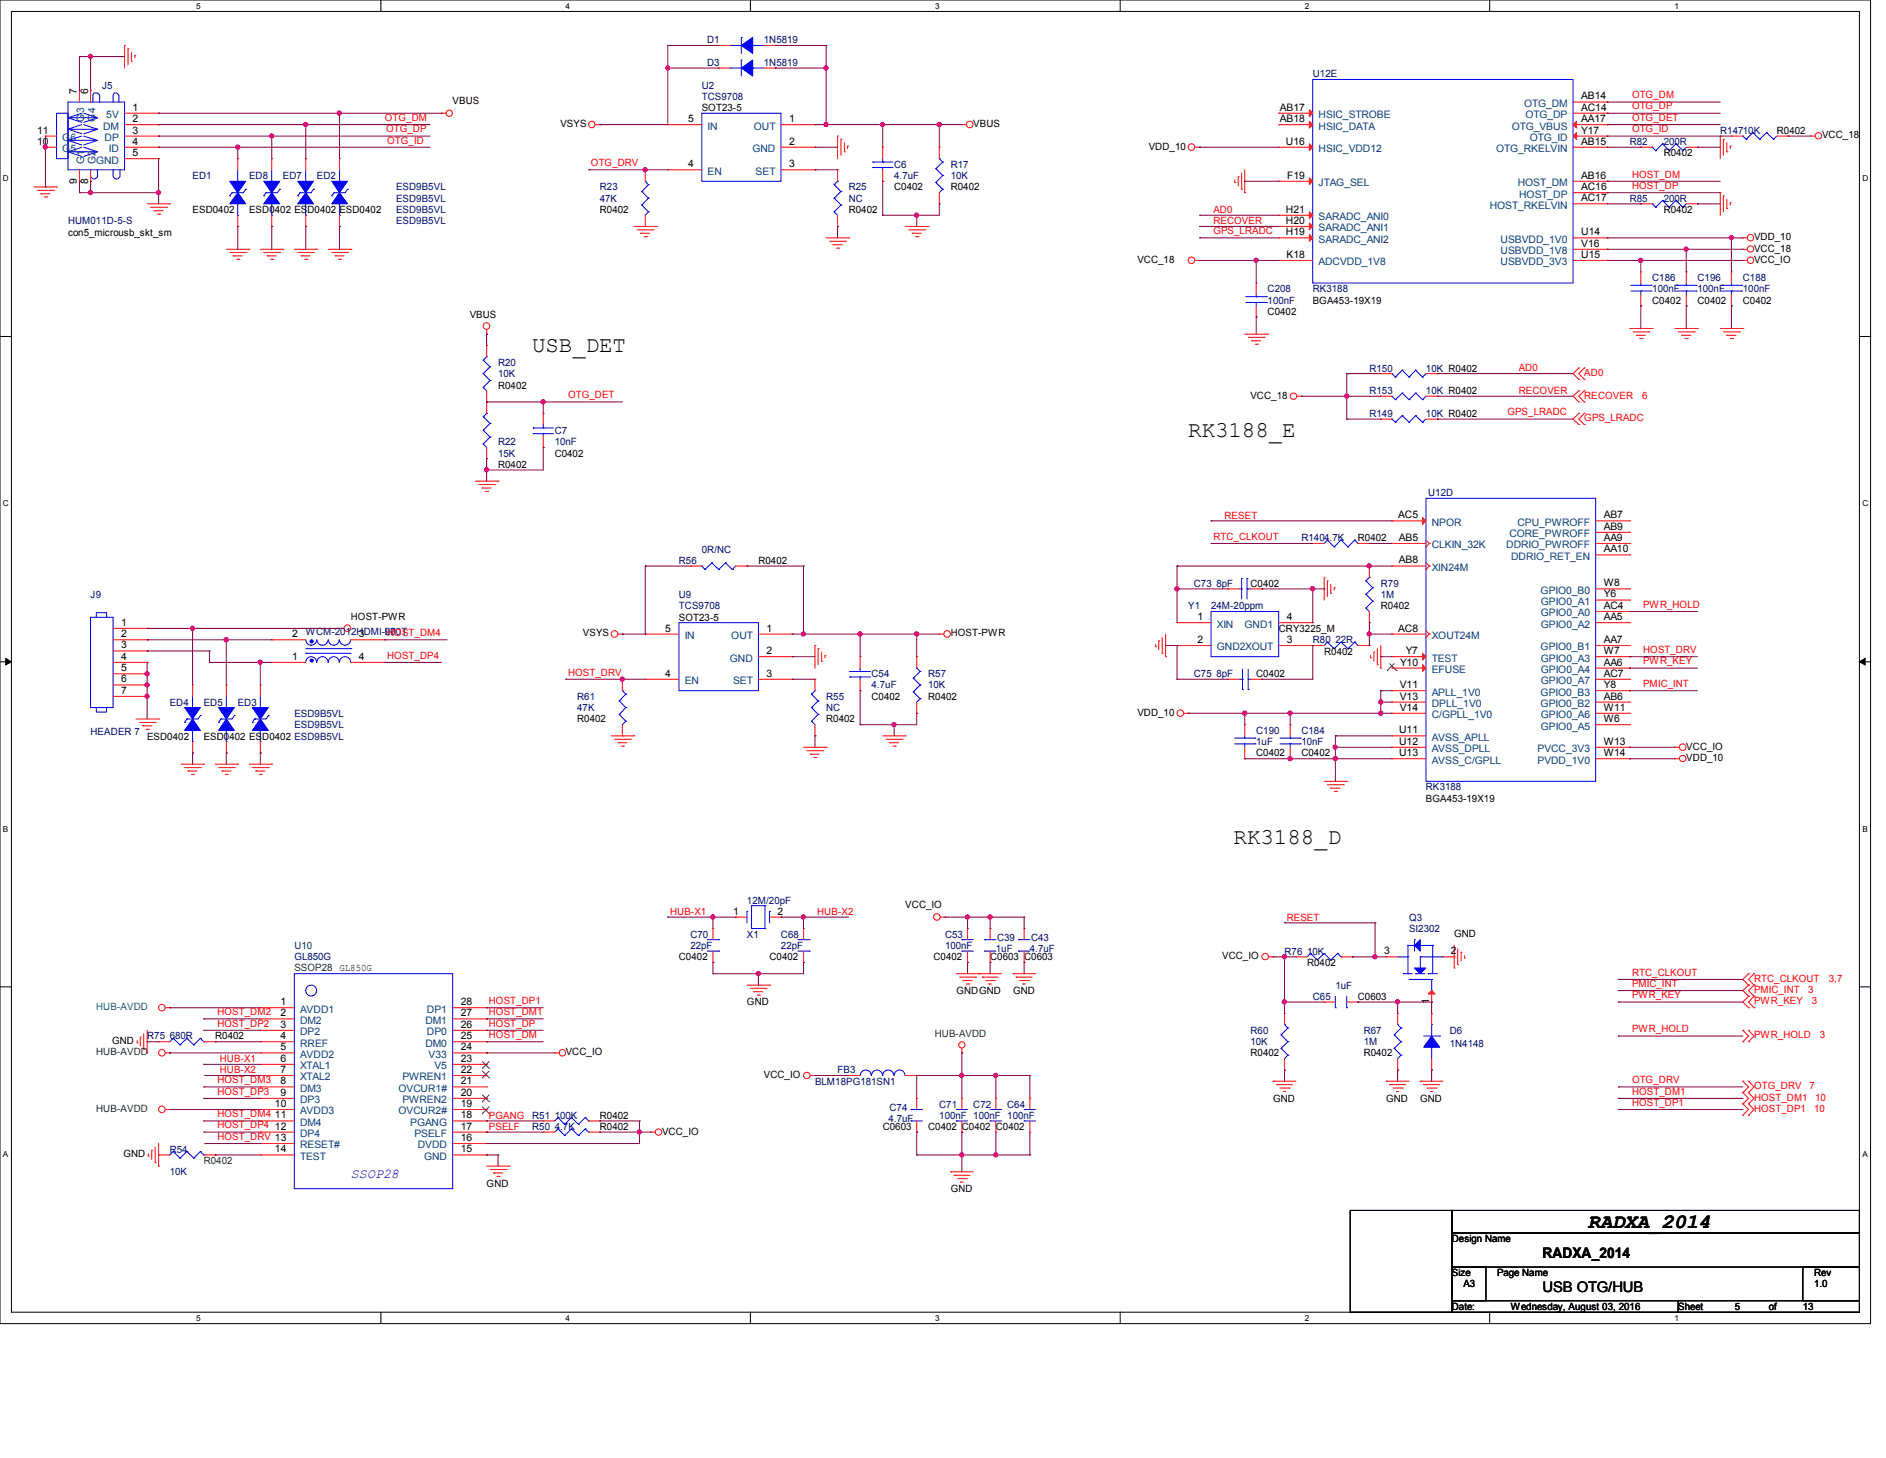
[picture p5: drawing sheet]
<svg xmlns="http://www.w3.org/2000/svg" width="279mm" height="216mm" viewBox="0 0 279 216" stroke-linecap="round" stroke-linejoin="round" font-family="sans-serif">
<defs><g id="words">
<g font-size="3.3">
<text x="78.8" y="52.2">USB_DET</text>
<text x="176" y="64.7">RK3188_E</text>
<text x="182.8" y="125.1">RK3188_D</text>
</g>
<text font-size="3" x="235.2" y="181.8">RADXA_2014</text>
<g font-size="2.2">
<text x="228.5" y="186.3">RADXA_2014</text>
<text x="228.5" y="191.3">USB OTG/HUB</text>
</g>
<text font-size="2" fill="#00f" x="52" y="174.4">SSOP28</text>
<g font-size="1.5" fill="#000080">
<text x="104.8" y="9.7">D3</text>
<text x="104.8" y="6.4">D1</text>
<text x="113.2" y="9.7">1N5819</text>
<text x="113.2" y="6.4">1N5819</text>
<text x="194.5" y="11.4">U12E</text>
<text x="15.1" y="13.1">J5</text>
<text x="104" y="13.1">U2</text>
<text x="104" y="14.8">TCS9708</text>
<text x="241.4" y="21.5">R82</text>
<text x="246.5" y="21.5">200R</text>
<text x="254.9" y="19.8">R14710K</text>
<text x="28.5" y="26.5">ED1</text>
<text x="36.9" y="26.5">ED8</text>
<text x="41.9" y="26.5">ED7</text>
<text x="46.9" y="26.5">ED2</text>
<text x="58.7" y="29.9">ESD9B5VL</text>
<text x="58.7" y="28.2">ESD9B5VL</text>
<text x="88.9" y="28.2">R23</text>
<text x="88.9" y="29.9">47K</text>
<text x="125.7" y="28.2">R25</text>
<text x="125.7" y="29.9">NC</text>
<text x="132.5" y="24.8">C6</text>
<text x="132.5" y="26.5">4.7uF</text>
<text x="140.8" y="24.8">R17</text>
<text x="140.8" y="26.5">10K</text>
<text x="241.4" y="29.9">R85</text>
<text x="246.5" y="29.9">200R</text>
<text x="10.1" y="33.2">HUM011D-5-S</text>
<text x="58.7" y="33.2">ESD9B5VL</text>
<text x="58.7" y="31.5">ESD9B5VL</text>
<text x="244.8" y="41.6">C186</text>
<text x="251.5" y="41.6">C196</text>
<text x="258.2" y="41.6">C188</text>
<text x="187.8" y="43.3">C208</text>
<text x="187.8" y="45">100nF</text>
<text x="194.5" y="43.3">RK3188</text>
<text x="244.8" y="43.3">100nF</text>
<text x="251.5" y="43.3">100nF</text>
<text x="258.2" y="43.3">100nF</text>
<text x="73.8" y="54.2">R20</text>
<text x="73.8" y="55.8">10K</text>
<text x="202.9" y="55">R150</text>
<text x="202.9" y="58.4">R153</text>
<text x="211.2" y="55">10K R0402</text>
<text x="211.2" y="58.4">10K R0402</text>
<text x="73.8" y="65.9">R22</text>
<text x="82.2" y="64.2">C7</text>
<text x="82.2" y="65.9">10nF</text>
<text x="202.9" y="61.7">R149</text>
<text x="211.2" y="61.7">10K R0402</text>
<text x="73.8" y="67.6">15K</text>
<text x="211.6" y="73.4">U12D</text>
<text x="100.6" y="83.5">R56</text>
<text x="104" y="81.8">0R/NC</text>
<text x="192.8" y="80.2">R1404.7K</text>
<text x="13.4" y="88.6">J9</text>
<text x="100.6" y="88.6">U9</text>
<text x="176.9" y="86.9">C73</text>
<text x="180.2" y="86.9">8pF</text>
<text x="204.6" y="86.9">R79</text>
<text x="204.6" y="88.6">1M</text>
<text x="45.3" y="94.1">WCM-2012HDMI-900T</text>
<text x="57" y="94.1">L7</text>
<text x="100.6" y="90.2">TCS9708</text>
<text x="176" y="90.2">Y1</text>
<text x="179.4" y="90.2">24M-20ppm</text>
<text x="194.5" y="95.2">R80</text>
<text x="197.8" y="95.2">22R</text>
<text x="129.1" y="100.3">C54</text>
<text x="129.1" y="101.9">4.7uF</text>
<text x="137.5" y="100.3">R57</text>
<text x="137.5" y="101.9">10K</text>
<text x="176.9" y="100.3">C75</text>
<text x="180.2" y="100.3">8pF</text>
<text x="25.1" y="104.5">ED4</text>
<text x="30.2" y="104.5">ED5</text>
<text x="35.2" y="104.5">ED3</text>
<text x="43.6" y="106.1">ESD9B5VL</text>
<text x="43.6" y="107.8">ESD9B5VL</text>
<text x="85.5" y="103.6">R61</text>
<text x="85.5" y="105.3">47K</text>
<text x="122.4" y="103.6">R55</text>
<text x="122.4" y="105.3">NC</text>
<text x="13.4" y="108.8">HEADER 7</text>
<text x="186.1" y="108.7">C190</text>
<text x="186.1" y="110.3">1uF</text>
<text x="192.8" y="108.7">C184</text>
<text x="192.8" y="110.3">10nF</text>
<text x="211.2" y="117.1">RK3188</text>
<text x="110.7" y="133.8">12M/20pF</text>
<text x="208.8" y="136.3">Q3</text>
<text x="43.6" y="142.2">GL850G</text>
<text x="102.3" y="138.9">C70</text>
<text x="102.3" y="140.5">22pF</text>
<text x="110.7" y="138.9">X1</text>
<text x="115.7" y="138.9">C68</text>
<text x="115.7" y="140.5">22pF</text>
<text x="140" y="138.9">C53</text>
<text x="140" y="140.5">100nF</text>
<text x="147.5" y="141">1uF</text>
<text x="147.7" y="139.3">C39</text>
<text x="152.6" y="141">4.7uF</text>
<text x="152.7" y="139.3">C43</text>
<text x="190.3" y="141.4">R76</text>
<text x="193.6" y="141.4">10K</text>
<text x="208.8" y="138">SI2302</text>
<text x="194.5" y="148">C65</text>
<text x="197.8" y="146.4">1uF</text>
<text x="21.8" y="153.9">R75</text>
<text x="25.1" y="153.9">680R</text>
<text x="185.3" y="153.1">R60</text>
<text x="185.3" y="154.8">10K</text>
<text x="202" y="153.1">R67</text>
<text x="202" y="154.8">1M</text>
<text x="214.8" y="153.1">D6</text>
<text x="214.8" y="155.1">1N4148</text>
<text x="120.7" y="160.6">BLM18PG181SN1</text>
<text x="124.1" y="159">FB3</text>
<text x="78.8" y="167.3">R50</text>
<text x="78.8" y="165.7">R51</text>
<text x="82.2" y="167.3">4.7K</text>
<text x="82.2" y="165.7">100K</text>
<text x="131.6" y="166.2">4.7uF</text>
<text x="131.8" y="164.5">C74</text>
<text x="139.2" y="164">C71</text>
<text x="139.2" y="165.7">100nF 100nF 100nF</text>
<text x="144.2" y="164">C72</text>
<text x="149.2" y="164">C64</text>
<text x="25.1" y="170.7">R54</text>
<text x="25.1" y="174">10K</text>
</g>
<g font-size="1.5">
<text x="11.4" y="13.9" transform="rotate(-90 11.4 13.9)">7</text>
<text x="13" y="13.9" transform="rotate(-90 13 13.9)">6</text>
<text x="19.6" y="16.4">1</text>
<text x="67.1" y="15.5">VBUS</text>
<text x="104" y="16.5">SOT23-5</text>
<text x="189.6" y="16.4">AB17</text>
<text x="234.2" y="14.7">AB14</text>
<text x="234.2" y="16.4">AC14</text>
<text x="5.5" y="21.4">10</text>
<text x="5.5" y="19.8">11</text>
<text x="19.6" y="18.1">2</text>
<text x="19.6" y="19.8">3</text>
<text x="19.6" y="21.4">4</text>
<text x="19.6" y="23.1">5</text>
<text x="83" y="18.8">VSYS</text>
<text x="101.9" y="18.1">5</text>
<text x="116.9" y="18.1">1</text>
<text x="116.9" y="21.4">2</text>
<text x="144.2" y="18.8">VBUS</text>
<text x="170.2" y="22.1">VDD_10</text>
<text x="189.6" y="18.1">AB18</text>
<text x="190.5" y="21.4">U16</text>
<text x="234.2" y="18.1">AA17</text>
<text x="234.2" y="19.8">Y17</text>
<text x="234.2" y="21.4">AB15</text>
<text x="246.5" y="23.2">R0402</text>
<text x="263.2" y="19.8">R0402</text>
<text x="269.9" y="20.5">VCC_18</text>
<text x="11.4" y="27.2" transform="rotate(-90 11.4 27.2)">9</text>
<text x="13" y="27.2" transform="rotate(-90 13 27.2)">8</text>
<text x="101.9" y="24.8">4</text>
<text x="116.9" y="24.8">3</text>
<text x="132.5" y="28.2">C0402</text>
<text x="140.8" y="28.2">R0402</text>
<text x="190.7" y="26.5">F19</text>
<text x="234.2" y="26.5">AB16</text>
<text x="234.2" y="28.2">AC16</text>
<text x="234.2" y="29.8">AC17</text>
<text x="10.1" y="34.9">con5_microusb_skt_sm</text>
<text x="28.5" y="31.5">ESD0402</text>
<text x="36.9" y="31.5">ESD0402 ESD0402 ESD0402</text>
<text x="88.9" y="31.5">R0402</text>
<text x="125.7" y="31.5">R0402</text>
<text x="190.5" y="31.5">H21</text>
<text x="190.5" y="33.1">H20</text>
<text x="190.5" y="34.8">H19</text>
<text x="234.2" y="34.8">U14</text>
<text x="246.5" y="31.5">R0402</text>
<text x="259.8" y="35.6">VDD_10</text>
<text x="168.5" y="38.9">VCC_18</text>
<text x="190.6" y="38.2">K18</text>
<text x="234.2" y="36.5">V16</text>
<text x="234.2" y="38.2">U15</text>
<text x="259.8" y="38.9">VCC_IO</text>
<text x="259.8" y="37.3">VCC_18</text>
<text x="69.6" y="47.1">VBUS</text>
<text x="187.8" y="46.7">C0402</text>
<text x="194.5" y="45">BGA453-19X19</text>
<text x="244.8" y="45">C0402</text>
<text x="251.5" y="45">C0402</text>
<text x="258.2" y="45">C0402</text>
<text x="73.8" y="57.5">R0402</text>
<text x="185.3" y="59.1">VCC_18</text>
<text x="73.8" y="69.3">R0402</text>
<text x="82.2" y="67.6">C0402</text>
<text x="207.2" y="76.7">AC5</text>
<text x="237.6" y="76.7">AB7</text>
<text x="112.4" y="83.5">R0402</text>
<text x="201.2" y="80.2">R0402</text>
<text x="207.2" y="80.1">AB5</text>
<text x="207.2" y="83.4">AB8</text>
<text x="237.6" y="78.4">AB9</text>
<text x="237.6" y="80.1">AA9</text>
<text x="237.6" y="81.8">AA10</text>
<text x="185.3" y="86.9">C0402</text>
<text x="237.6" y="86.8">W8</text>
<text x="237.6" y="88.5">Y6</text>
<text x="18" y="92.7">1</text>
<text x="18" y="94.4">2</text>
<text x="43.3" y="94.4">2</text>
<text x="52" y="91.7">HOST-PWR</text>
<text x="53.2" y="94.4">3</text>
<text x="86.4" y="94.2">VSYS</text>
<text x="98.6" y="93.5">5</text>
<text x="100.6" y="91.9">SOT23-5</text>
<text x="113.5" y="93.5">1</text>
<text x="140.8" y="94.2">HOST-PWR</text>
<text x="177.4" y="91.8">1</text>
<text x="177.4" y="95.2">2</text>
<text x="189.4" y="93.6">CRY3225_M</text>
<text x="190.6" y="95.2">3</text>
<text x="190.6" y="91.8">4</text>
<text x="204.6" y="90.2">R0402</text>
<text x="207.2" y="93.5">AC8</text>
<text x="237.6" y="90.2">AC4</text>
<text x="237.6" y="91.8">AA5</text>
<text x="237.6" y="95.2">AA7</text>
<text x="18" y="96">3</text>
<text x="18" y="97.7">4</text>
<text x="18" y="99.4">5</text>
<text x="18" y="101">6</text>
<text x="43.3" y="97.7">1</text>
<text x="53.2" y="97.7">4</text>
<text x="98.6" y="100.2">4</text>
<text x="113.5" y="96.9">2</text>
<text x="113.5" y="100.2">3</text>
<text x="186.1" y="100.3">C0402</text>
<text x="196.2" y="96.9">R0402</text>
<text x="207.4" y="101.9">V11</text>
<text x="207.4" y="98.6">Y10</text>
<text x="208.3" y="96.9">Y7</text>
<text x="237.6" y="96.9">W7</text>
<text x="237.6" y="98.6">AA6</text>
<text x="237.6" y="100.2">AC7</text>
<text x="237.6" y="101.9">Y8</text>
<text x="18" y="102.7">7</text>
<text x="85.5" y="107">R0402</text>
<text x="122.4" y="107">R0402</text>
<text x="129.1" y="103.6">C0402</text>
<text x="137.5" y="103.6">R0402</text>
<text x="168.5" y="106">VDD_10</text>
<text x="207.4" y="103.6">V13</text>
<text x="207.4" y="105.2">V14</text>
<text x="237.6" y="103.6">AB6</text>
<text x="237.6" y="105.2">W11</text>
<text x="237.6" y="106.9">W6</text>
<text x="21.8" y="109.5">ESD0402</text>
<text x="30.2" y="109.5">ESD0402 ESD0402 ESD9B5VL</text>
<text x="186.1" y="112">C0402</text>
<text x="192.8" y="112">C0402</text>
<text x="207.3" y="108.6">U11</text>
<text x="207.3" y="110.3">U12</text>
<text x="207.3" y="112">U13</text>
<text x="237.6" y="110.3">W13</text>
<text x="237.6" y="112">W14</text>
<text x="249.8" y="112.7">VDD_10</text>
<text x="249.8" y="111">VCC_IO</text>
<text x="211.2" y="118.7">BGA453-19X19</text>
<text x="108.6" y="135.4">1</text>
<text x="115.2" y="135.4">2</text>
<text x="134.1" y="134.5">VCC_IO</text>
<text x="100.6" y="142.2">C0402</text>
<text x="114" y="142.2">C0402</text>
<text x="138.3" y="142.2">C0402</text>
<text x="146.7" y="142.2">C0603 C0603</text>
<text x="181.1" y="142">VCC_IO</text>
<text x="193.6" y="143">R0402</text>
<text x="205" y="141.3">3</text>
<text x="214.9" y="141.3">2</text>
<text x="215.4" y="138.7">GND</text>
<text x="41.6" y="148.8">1</text>
<text x="68.2" y="148.8">28</text>
<text x="110.7" y="148.9">GND</text>
<text x="141.7" y="147.2">GNDGND</text>
<text x="150.1" y="147.2">GND</text>
<text x="201.2" y="148">C0603</text>
<text x="211.7" y="148.7" transform="rotate(-90 211.7 148.7)">1</text>
<text x="16.6" y="154.6">GND</text>
<text x="31.9" y="153.9">R0402</text>
<text x="41.6" y="150.5">2</text>
<text x="41.6" y="152.2">3</text>
<text x="41.6" y="153.9">4</text>
<text x="41.6" y="155.5">5</text>
<text x="68.2" y="150.5">27</text>
<text x="68.2" y="152.2">26</text>
<text x="68.2" y="155.5">24</text>
<text x="68.2" y="153.9">25</text>
<text x="41.6" y="157.2">6</text>
<text x="41.6" y="158.9">7</text>
<text x="41.6" y="160.6">8</text>
<text x="68.2" y="160.6">21</text>
<text x="68.2" y="157.2">23</text>
<text x="68.2" y="158.9">22</text>
<text x="83.8" y="156.3">VCC_IO</text>
<text x="113.2" y="159.6">VCC_IO</text>
<text x="185.3" y="156.4">R0402</text>
<text x="202" y="156.4">R0402</text>
<text x="40.7" y="163.9">10</text>
<text x="40.7" y="165.6">11</text>
<text x="40.7" y="167.3">12</text>
<text x="41.6" y="162.3">9</text>
<text x="68.2" y="162.3">20</text>
<text x="68.2" y="163.9">19</text>
<text x="68.2" y="165.6">18</text>
<text x="68.2" y="167.3">17</text>
<text x="88.9" y="167.3">R0402</text>
<text x="88.9" y="165.7">R0402</text>
<text x="130.8" y="167.3">C0603</text>
<text x="137.5" y="167.3">C0402 C0402 C0402</text>
<text x="188.6" y="163.2">GND</text>
<text x="205.4" y="163.2">GND</text>
<text x="210.4" y="163.2">GND</text>
<text x="18.3" y="171.4">GND</text>
<text x="40.7" y="170.6">14</text>
<text x="68.2" y="169">16</text>
<text x="68.2" y="170.6">15</text>
<text x="98.1" y="168">VCC_IO</text>
<text x="72.1" y="175.7">GND</text>
<text x="140.8" y="176.6">GND</text>
<text x="215.1" y="183.9">Design Name</text>
<text x="215.1" y="189">Size</text>
<text x="216.8" y="190.6">A3</text>
<text x="221.8" y="189">Page Name</text>
<text x="268.7" y="189">Rev</text>
<text x="268.7" y="190.6">1.0</text>
<text x="215.1" y="194">Date:</text>
<text x="223.8" y="194">Wednesday, August 03, 2016</text>
<text x="248.6" y="194">Sheet</text>
<text x="257" y="194">5</text>
<text x="262.1" y="194">of</text>
<text x="267.1" y="194">13</text>
</g>
<g font-size="1.5" fill="#004080">
<text x="12.5" y="18" transform="rotate(-90 12.5 18)">G3</text>
<text x="14.1" y="18" transform="rotate(-90 14.1 18)">G4</text>
<text x="15.7" y="17.5">5V</text>
<text x="195.3" y="17.5">HSIC_STROBE</text>
<text x="225.8" y="15.8">OTG_DM</text>
<text x="226" y="17.5">OTG_DP</text>
<text x="9.2" y="22.5">G5</text>
<text x="9.2" y="20.9">G6</text>
<text x="15.3" y="19.2">DM</text>
<text x="15.5" y="20.9">DP</text>
<text x="16.1" y="22.5">ID</text>
<text x="104.8" y="19.2">IN</text>
<text x="111.5" y="22.5">GND</text>
<text x="111.7" y="19.2">OUT</text>
<text x="195.3" y="19.2">HSIC_DATA</text>
<text x="195.3" y="22.5">HSIC_VDD12</text>
<text x="221.6" y="22.5">OTG_RKELVIN</text>
<text x="224" y="19.2">OTG_VBUS</text>
<text x="226.6" y="20.9">OTG_ID</text>
<text x="12.5" y="24.3" transform="rotate(-90 12.5 24.3)">G1</text>
<text x="14.1" y="24.3" transform="rotate(-90 14.1 24.3)">G2</text>
<text x="14.2" y="24.2">GND</text>
<text x="104.8" y="25.9">EN</text>
<text x="111.9" y="25.9">SET</text>
<text x="195.3" y="27.6">JTAG_SEL</text>
<text x="224.8" y="27.6">HOST_DM</text>
<text x="225.1" y="29.3">HOST_DP</text>
<text x="195.3" y="32.6">SARADC_ANI0</text>
<text x="195.3" y="34.2">SARADC_ANI1</text>
<text x="195.3" y="35.9">SARADC_ANI2</text>
<text x="220.7" y="30.9">HOST_RKELVIN</text>
<text x="222.3" y="35.9">USBVDD_1V0</text>
<text x="195.3" y="39.3">ADCVDD_1V8</text>
<text x="222.3" y="37.6">USBVDD_1V8</text>
<text x="222.3" y="39.3">USBVDD_3V3</text>
<text x="212.1" y="77.9">NPOR</text>
<text x="224.8" y="77.9">CPU_PWROFF</text>
<text x="212.1" y="81.2">CLKIN_32K</text>
<text x="223.2" y="81.2">DDRIO_PWROFF</text>
<text x="223.6" y="79.5">CORE_PWROFF</text>
<text x="223.9" y="82.9">DDRIO_RET_EN</text>
<text x="212.1" y="84.5">XIN24M</text>
<text x="228.2" y="87.9">GPIO0_B0</text>
<text x="228.3" y="89.6">GPIO0_A1</text>
<text x="101.4" y="94.6">IN</text>
<text x="108.3" y="94.6">OUT</text>
<text x="180.3" y="92.9">XIN</text>
<text x="184.4" y="92.9">GND1</text>
<text x="212.1" y="94.6">XOUT24M</text>
<text x="228.3" y="91.3">GPIO0_A0</text>
<text x="228.3" y="92.9">GPIO0_A2</text>
<text x="101.4" y="101.3">EN</text>
<text x="108.1" y="98">GND</text>
<text x="108.6" y="101.3">SET</text>
<text x="180.3" y="96.3">GND2XOUT</text>
<text x="212.1" y="99.7">EFUSE</text>
<text x="212.1" y="98">TEST</text>
<text x="228.2" y="96.3">GPIO0_B1</text>
<text x="228.3" y="98">GPIO0_A3</text>
<text x="228.3" y="99.7">GPIO0_A4</text>
<text x="228.3" y="101.3">GPIO0_A7</text>
<text x="212.1" y="103">APLL_1V0</text>
<text x="212.1" y="104.7">DPLL_1V0</text>
<text x="212.1" y="106.3">C/GPLL_1V0</text>
<text x="228.2" y="103">GPIO0_B3</text>
<text x="228.2" y="104.7">GPIO0_B2</text>
<text x="228.3" y="106.3">GPIO0_A6</text>
<text x="212.1" y="109.7">AVSS_APLL</text>
<text x="212.1" y="111.4">AVSS_DPLL</text>
<text x="212.1" y="113.1">AVSS_C/GPLL</text>
<text x="227.8" y="111.4">PVCC_3V3</text>
<text x="227.8" y="113.1">PVDD_1V0</text>
<text x="228.3" y="108">GPIO0_A5</text>
<text x="44.5" y="149.9">AVDD1</text>
<text x="63.2" y="149.9">DP1</text>
<text x="44.5" y="151.6">DM2</text>
<text x="44.5" y="153.3">DP2</text>
<text x="44.5" y="155">RREF</text>
<text x="63" y="151.6">DM1</text>
<text x="63" y="155">DM0</text>
<text x="63.2" y="153.3">DP0</text>
<text x="44.5" y="156.6">AVDD2</text>
<text x="44.5" y="158.3">XTAL1</text>
<text x="44.5" y="160">XTAL2</text>
<text x="44.5" y="161.7">DM3</text>
<text x="59" y="161.7">OVCUR1#</text>
<text x="59.6" y="160">PWREN1</text>
<text x="63.5" y="156.6">V33</text>
<text x="64.4" y="158.3">V5</text>
<text x="44.5" y="163.4">DP3</text>
<text x="44.5" y="165">AVDD3</text>
<text x="44.5" y="166.7">DM4</text>
<text x="59" y="165">OVCUR2#</text>
<text x="59.6" y="163.4">PWREN2</text>
<text x="60.8" y="166.7">PGANG</text>
<text x="44.5" y="168.4">DP4</text>
<text x="44.5" y="170.1">RESET#</text>
<text x="44.5" y="171.7">TEST</text>
<text x="61.4" y="168.4">PSELF</text>
<text x="61.9" y="170.1">DVDD</text>
<text x="62.8" y="171.7">GND</text>
</g>
<g font-size="1.5" fill="#f00">
<text x="57" y="17.9">OTG_DM</text>
<text x="241.8" y="14.6">OTG_DM</text>
<text x="241.8" y="16.2">OTG_DP</text>
<text x="241.8" y="17.9">OTG_DET</text>
<text x="57.2" y="19.6">OTG_DP</text>
<text x="57.4" y="21.3">OTG_ID</text>
<text x="241.8" y="19.6">OTG_ID</text>
<text x="87.5" y="24.6">OTG_DRV</text>
<text x="241.8" y="26.3">HOST_DM</text>
<text x="241.8" y="28">HOST_DP</text>
<text x="179.8" y="34.7">GPS_LRADC</text>
<text x="179.8" y="33.2">RECOVER</text>
<text x="179.8" y="31.5">AD0</text>
<text x="84.2" y="59">OTG_DET</text>
<text x="225" y="55">AD0</text>
<text x="225" y="58.3">RECOVER</text>
<text x="234.7" y="55.7">AD0</text>
<text x="234.7" y="59.1">RECOVER</text>
<text x="243.3" y="59.1">6</text>
<text x="223.3" y="61.5">GPS_LRADC</text>
<text x="234.7" y="62.4">GPS_LRADC</text>
<text x="181.4" y="76.8">RESET</text>
<text x="179.8" y="79.9">RTC_CLKOUT</text>
<text x="57.4" y="94.2">HOST_DM4</text>
<text x="243.4" y="90">PWR_HOLD</text>
<text x="57.4" y="97.5">HOST_DP4</text>
<text x="84.2" y="100">HOST_DRV</text>
<text x="243.4" y="96.7">HOST_DRV</text>
<text x="243.4" y="98.4">PWR_KEY</text>
<text x="243.4" y="101.7">PMIC_INT</text>
<text x="99.3" y="135.5">HUB-X1</text>
<text x="121.1" y="135.5">HUB-X2</text>
<text x="190.6" y="136.3">RESET</text>
<text x="72.4" y="148.7">HOST_DP1</text>
<text x="241.8" y="144.5">RTC_CLKOUT</text>
<text x="241.8" y="146.1">PMIC_INT</text>
<text x="241.8" y="147.8">PWR_KEY</text>
<text x="259.8" y="145.4">RTC_CLKOUT</text>
<text x="259.8" y="147.1">PMIC_INT</text>
<text x="259.8" y="148.7">PWR_KEY</text>
<text x="267.9" y="147.1">3</text>
<text x="268.4" y="148.7">3</text>
<text x="270.9" y="145.4">3,7</text>
<text x="32.2" y="152">HOST_DP2</text>
<text x="32.2" y="150.3">HOST_DM2</text>
<text x="72.4" y="150.3">HOST_DM1</text>
<text x="72.4" y="152">HOST_DP</text>
<text x="72.4" y="153.7">HOST_DM</text>
<text x="241.8" y="152.9">PWR_HOLD</text>
<text x="259.8" y="153.8">PWR_HOLD</text>
<text x="269.6" y="153.8">3</text>
<text x="32.2" y="160.4">HOST_DM3</text>
<text x="32.6" y="157.3">HUB-X1</text>
<text x="32.6" y="158.9">HUB-X2</text>
<text x="241.8" y="160.4">OTG_DRV</text>
<text x="259.8" y="161.3">OTG_DRV</text>
<text x="268.1" y="161.3">7</text>
<text x="32.2" y="162.1">HOST_DP3</text>
<text x="32.2" y="165.4">HOST_DM4</text>
<text x="32.2" y="167.1">HOST_DP4</text>
<text x="72.4" y="165.7">PGANG</text>
<text x="72.4" y="167.3">PSELF</text>
<text x="241.8" y="162.1">HOST_DM1</text>
<text x="241.8" y="163.7">HOST_DP1</text>
<text x="259.8" y="163">HOST_DM1</text>
<text x="259.8" y="164.6">HOST_DP1</text>
<text x="268.7" y="164.6">10</text>
<text x="268.9" y="163">10</text>
<text x="32.2" y="168.8">HOST_DRV 13</text>
</g>
<text font-size="1.5" fill="#004040" x="43.6" y="140.5">U10</text>
<g font-size="1.5" fill="#008000">
<text x="43.6" y="143.8">SSOP28 GL850G</text>
<text x="138.5" y="153.6">HUB-AVDD</text>
<text x="14.3" y="156.3">HUB-AVDD</text>
<text x="14.3" y="164.6">HUB-AVDD</text>
<text x="30.2" y="172.4">R0402</text>
</g>
<text font-size="1.5" fill="#008040" x="14.3" y="149.6">HUB-AVDD</text>
<g font-size="1.2">
<text x="29" y="1.3">5</text>
<text x="83.8" y="1.3">4</text>
<text x="138.5" y="1.3">3</text>
<text x="193.3" y="1.3">2</text>
<text x="248" y="1.3">1</text>
<text x=".4" y="26.9">D</text>
<text x="275.9" y="26.9">D</text>
<text x=".4" y="75">C</text>
<text x="275.9" y="75">C</text>
<text x=".4" y="123.2">B</text>
<text x="275.9" y="123.2">B</text>
<text x=".4" y="171.3">A</text>
<text x="275.9" y="171.3">A</text>
<text x="29" y="195.6">5</text>
<text x="83.8" y="195.6">4</text>
<text x="138.5" y="195.6">3</text>
<text x="193.3" y="195.6">2</text>
<text x="248" y="195.6">1</text>
</g>
</g></defs>
<path d="M0 0h277.1v196h-277.1zM1.7 1.7h273.8v192.6h-273.8z" fill="none" stroke="#000" stroke-width=".15"/>
<g fill="#fff">
<path d="M29 .2h.7v1.3h-.7z"/>
<path d="M29 194.5h.7v1.3h-.7z"/>
</g>
<path d="M56.4 0v1.7M56.4 194.3v1.7" fill="none" stroke="#000" stroke-width=".15"/>
<g fill="#fff">
<path d="M83.8 .2h.6v1.3h-.6z"/>
<path d="M83.8 194.5h.6v1.3h-.6z"/>
</g>
<path d="M111.2 0v1.7M111.2 194.3v1.7" fill="none" stroke="#000" stroke-width=".15"/>
<g fill="#fff">
<path d="M138.5 .2h.6v1.3h-.6z"/>
<path d="M138.5 194.5h.6v1.3h-.6z"/>
</g>
<path d="M165.9 0v1.7M165.9 194.3v1.7" fill="none" stroke="#000" stroke-width=".15"/>
<g fill="#fff">
<path d="M193.3 .2h.6v1.3h-.6z"/>
<path d="M193.3 194.5h.6v1.3h-.6z"/>
</g>
<path d="M220.7 0v1.7M220.7 194.3v1.7" fill="none" stroke="#000" stroke-width=".15"/>
<g fill="#fff">
<path d="M248 .2h.7v1.3h-.7z"/>
<path d="M248 194.5h.7v1.3h-.7z"/>
<path d="M.4 25.7h.8v1.4h-.8z"/>
<path d="M275.9 25.7h.8v1.4h-.8z"/>
<path d="M.4 73.9h.8v1.3h-.8z"/>
<path d="M275.9 73.9h.8v1.3h-.8z"/>
</g>
<path d="M0 49.8h1.7M275.5 49.8h1.7" fill="none" stroke="#000" stroke-width=".15"/>
<g fill="#fff">
<path d="M.4 122h.8v1.4h-.8z"/>
<path d="M275.9 122h.7v1.4h-.7z"/>
</g>
<path d="M0 98h1.7M275.5 98h1.7" fill="none" stroke="#000" stroke-width=".15"/>
<path d="M.8 97.5l.9 .5-.9 .5zM275.5 98l.8-.5v1z" fill="#000" stroke="#000" stroke-width=".15"/>
<g fill="#fff">
<path d="M.4 170.2h.8v1.3h-.8z"/>
<path d="M275.9 170.2h.7v1.3h-.7z"/>
</g>
<path d="M0 146.1h1.7M275.5 146.1h1.7M200 179.2h15.1v15.1h-15.1zM215.1 179.2h60.4v3.4h-60.4zM215.1 182.6h60.4v5h-60.4zM215.1 187.6h5v5h-5zM215.1 192.6h33.5v1.7h-33.5zM248.6 192.6h26.9v1.7h-26.9zM267.1 187.6h8.4v5h-8.4z" fill="none" stroke="#000" stroke-width=".15"/>
<g fill="none" stroke="#f00" stroke-width=".15">
<path d="M11.8 13.4h.1M11.8 13.4v1.7M13.4 13.4h.1M13.4 13.4v1.7M18.5 6.7h.1M18.5 6.7v3.4M18.5 16.8h5M18.5 18.5h5M19 7.2h.1M19 7.2v2.4M19.5 9.1h.1M19.5 7.7v1.4"/>
<path d="M20 8.2h.1M20 8.2v.4M23.5 16.8h.1M23.5 18.5h.1M65.4 16.8h.1M65.4 16.8h.7M88.2 18.5h.7M88.9 18.5h.1M98.9 18.5h.1M98.9 18.5h5.1M106.5 10.1h.1M106.5 6.7h.1"/>
<path d="M106.5 10.1h1.7M106.5 6.7h1.7M113.2 10.1h1.7M113.2 6.7h1.7M114.9 10.1h.1M114.9 6.7h.1M115.7 18.5h5M120.7 18.5h.1M142.5 18.5h.1M142.5 18.5h.7M189.4 16.8h.1M189.4 18.5h.1"/>
<path d="M189.4 16.8h5.1M189.4 18.5h5.1M233 16.8h5.1M233 18.5h5.1M233 15.1h5.1M238.1 15.1h.1M238.1 16.8h.1M238.1 18.5h.1M5 27.7h3.4M5.5 28.2h2.4M6.1 28.7h.1M6.1 28.7h1.3"/>
<path d="M6.6 29.2h.3M6.7 21.8h.1M6.7 20.2h.1M6.7 21.8h1.7M6.7 20.2h1.7M6.9 29.2h.1M7.9 28.2h.1M8.4 27.7h.1M11.8 26.8h.1M11.8 25.1v1.7M13.4 26.8h.1M13.4 25.1v1.7"/>
<path d="M18.5 21.8h5M18.5 20.2h5M18.5 23.5h5M21.8 30.2h3.3M22.3 30.7h2.4M22.8 31.2h.1M22.8 31.2h1.4M23.3 31.7h.4M23.5 20.2h.1M23.5 21.8h.1M23.5 23.5h.1M23.7 31.7h.1"/>
<path d="M24.7 30.7h.1M25.1 30.2h.1M33.5 36.9h3.4M34 37.4h2.4M34.5 37.9h.1M34.5 37.9h1.4M35.1 38.4h.3M35.2 23.5h.1M35.2 33.5h.1M35.2 23.5v1.6M35.2 31.9v1.6M35.4 38.4h.1"/>
<path d="M36.4 37.4h.1M36.9 36.9h.1M38.6 36.9h3.3M39.1 37.4h2.3M39.6 37.9h.1M39.6 37.9h1.3M40.1 38.4h.3M40.3 23.5h.1M40.3 33.5h.1M40.3 23.5v1.6M40.3 31.9v1.6M40.4 38.4h.1"/>
<path d="M41.4 37.4h.1M41.9 36.9h.1M43.6 36.9h3.3M44.1 37.4h2.3M44.6 37.9h.1M44.6 37.9h1.3M45.1 38.4h.4M45.3 23.5h.1M45.3 33.5h.1M45.3 23.5v1.6M45.3 31.9v1.6M45.5 38.4h.1"/>
<path d="M46.4 37.4h.1M46.9 36.9h.1M48.6 36.9h3.4M49.1 37.4h2.4M49.7 37.9h.1M49.7 37.9h1.3M50.1 38.4h.4M50.3 23.5h.1M50.3 33.5h.1M50.3 23.5v1.6M50.3 31.9v1.6M50.5 38.4h.1"/>
<path d="M51.5 37.4h.1M52 36.9h.1M93.9 33.5h3.3M94.4 34h2.3M94.9 34.5h.1M94.9 34.5h1.3M95.4 35.1h.4M95.6 33.5h.1M95.6 25.1h.1M95.6 25.1v1.7M95.6 31.9v1.6M95.8 35.1h.1"/>
<path d="M96.7 34h.1M97.2 33.5h.1M98.9 25.1h.1M98.9 25.1h5.1M115.7 21.8h5M115.7 25.1h5M120.7 21.8h.1M120.7 25.1h.1M122.4 35.2h3.3M122.9 35.7h2.4M123.4 36.2h.1M123.4 36.2h1.4"/>
<path d="M123.9 36.7h.3M124.1 20.2h.1M124.1 33.5h.1M124.1 25.1h.1M124.1 20.2v3.3M124.1 25.1v1.7M124.1 31.9v1.6M124.2 36.7h.1M124.6 20.6h.1M124.6 20.6v2.4M125.1 22.5h.1M125.1 21.1v1.4"/>
<path d="M125.3 35.7h.1M125.6 21.6h.1M125.6 21.6v.4M125.7 35.2h.1M130.8 26.8h.1M130.8 21.8h.1M130.8 21.8v1.7M130.8 25.1v1.7M134.1 33.5h3.4M134.6 34h2.4M135.1 34.5h.1M135.1 34.5h1.4"/>
<path d="M135.6 35.1h.4M136 35.1h.1M137 34h.1M137.5 33.5h.1M139.1 30.2h.1M139.1 21.8h.1M139.1 21.8v1.7M139.1 28.5v1.7M177 38.6h.7M177 21.8h.7M177.7 38.6h.1M177.7 21.8h.1"/>
<path d="M182.9 27h.1M182.9 26.7v.3M183.4 26.2h.1M183.4 26.2v1.3M183.9 28h.1M183.9 25.7v2.3M184.4 28.5h.1M184.4 25.1v3.4M189.4 26.8h.1M189.4 31.9h.1M189.4 33.5h.1M189.4 35.2h.1"/>
<path d="M189.4 38.6h.1M189.4 21.8h.1M189.4 38.6h5.1M189.4 35.2h5.1M189.4 21.8h5.1M189.4 33.5h5.1M189.4 26.8h5.1M189.4 31.9h5.1M233 38.6h5.1M233 36.9h5.1M233 35.2h5.1M233 21.8h5.1"/>
<path d="M233 30.2h5.1M233 20.2h5.1M233 26.8h5.1M233 28.5h5.1M238.1 20.2h.1M238.1 21.8h.1M238.1 26.8h.1M238.1 28.5h.1M238.1 30.2h.1M238.1 35.2h.1M238.1 36.9h.1M238.1 38.6h.1"/>
<path d="M243.1 30.2h.1M243.1 21.8h.1M243.1 21.8h1.7M243.1 30.2h1.7M249.8 21.8h1.7M249.8 30.2h1.7M251.5 30.2h.1M251.5 21.8h.1M254.8 28.5h.1M254.8 20.2h.1M254.8 20.2v3.3M254.8 28.5v3.4"/>
<path d="M255.3 29h.1M255.3 20.6h.1M255.3 20.6v2.4M255.3 29v2.4M255.8 30.9h.1M255.8 22.5h.1M255.8 21.1v1.4M255.8 29.5v1.4M256.3 30h.1M256.3 21.6h.1M256.3 21.6v.4M256.3 30v.4"/>
<path d="M256.5 20.2h.1M256.5 20.2h1.7M258.2 38.6h.1M258.2 36.9h.1M258.2 35.2h.1M258.2 38.6h.7M258.2 36.9h.7M258.2 35.2h.7M263.2 20.2h1.7M264.9 20.2h.1M268.2 20.2h.1M268.2 20.2h.7"/>
<path d="M72.1 49.5h.1M72.1 59.5h.1M72.1 51.1h.1M72.1 48.8v.7M72.1 51.1v1.7M72.1 57.9v3.3M184.4 49.5h3.4M184.9 50h2.4M185.4 50.5h.1M185.4 50.5h1.4M185.9 51h.4M186.1 41.9h.1"/>
<path d="M186.1 46.9h.1M186.1 41.9v1.7M186.1 45.3v1.6M186.3 51h.1M187.3 50h.1M187.8 49.5h.1M192.2 58.7h.6M192.8 58.7h.1M204.6 55.3h.1M204.6 58.7h.1M204.6 58.7h1.6M204.6 55.3h1.6"/>
<path d="M211.2 58.7h1.7M211.2 55.3h1.7M212.9 55.3h.1M212.9 58.7h.1M233.9 54.5h.1M233.9 56.2h.1M233.9 57.9h.1M233.9 59.5h.1M233.9 54.5l-.9 .8 .9 .9M233.9 57.9l-.9 .8 .9 .8M234.7 56.2h.1M234.7 54.5h.1"/>
<path d="M234.7 59.5h.1M234.7 57.9h.1M234.7 54.5l-.8 .8 .8 .9M234.7 57.9l-.8 .8 .8 .8M241.4 48.6h3.4M241.9 49.1h2.4M242.4 49.7h.1M242.4 49.7h1.4M242.9 50.1h.3M243.1 40.3h.1M243.1 45.3h.1M243.1 40.3v1.6"/>
<path d="M243.1 43.6v1.7M243.2 50.1h.1M244.3 49.1h.1M244.8 48.6h.1M248.1 48.6h3.4M248.6 49.1h2.4M249.1 49.7h.1M249.1 49.7h1.4M249.6 50.1h.4M249.8 40.3h.1M249.8 45.3h.1M249.8 40.3v1.6"/>
<path d="M249.8 43.6v1.7M250 50.1h.1M251 49.1h.1M251.5 48.6h.1M254.8 48.6h3.4M255.3 49.1h2.4M255.8 49.7h.1M255.8 49.7h1.4M256.3 50.1h.4M256.5 40.3h.1M256.5 45.3h.1M256.5 40.3v1.6"/>
<path d="M256.5 43.6v1.7M256.7 50.1h.1M257.7 49.1h.1M258.2 48.6h.1M70.4 71.2h3.4M70.9 71.8h2.4M71.4 72.3h.1M71.4 72.3h1.4M71.9 72.8h.4M72.1 67.9h.1M72.1 66.3v1.6M72.3 72.8h.1"/>
<path d="M73.3 71.8h.1M73.8 71.2h.1M80.5 66.3h.1M80.5 61.2h.1M80.5 61.2v1.7M80.5 64.6v1.7M204.6 62.1h.1M204.6 62.1h1.6M206.2 77.1h.1M206.2 77.1h5M211.2 62.1h1.7M211.2 80l.6 .5"/>
<path d="M212.9 62.1h.1M233.9 61.2h.1M233.9 62.9h.1M233.9 61.2l-.9 .9 .9 .8M234.7 62.9h.1M234.7 61.2h.1M234.7 61.2l-.8 .9 .8 .8M236.4 77.1h5M236.4 78.8h5M241.4 77.1h.1M241.4 78.8h.1M16.8 93h5"/>
<path d="M16.8 94.7h5M16.8 96.4h5M16.8 98.1h5M16.8 99.8h5M21.8 93h.1M21.8 94.7h.1M21.8 96.4h.1M21.8 98.1h.1M21.8 99.8h.1M40.3 98.1h.1M40.3 94.7h.1M40.3 94.7h5"/>
<path d="M40.3 98.1h5M50.3 93h.1M50.3 93h.7M52 94.7h5M52 98.1h5M57 98.1h.1M57 94.7h.1M91.6 93.9h.6M92.2 93.9h.1M95.6 93.9h.1M95.6 93.9h5M102.3 83.8h.1"/>
<path d="M102.3 83.8h1.7M109 83.8h1.7M110.7 83.8h.1M112.4 93.9h4.9M112.4 97.2h4.9M117.3 93.9h.1M117.3 97.2h.1M120.7 95.6h.1M120.7 95.6v3.3M121.2 96.1h.1M121.2 96.1v2.3M121.7 97.9h.1"/>
<path d="M121.7 96.6v1.3M122.2 97.1h.1M122.2 97.1v.3M127.4 97.2h.1M127.4 97.2v1.7M135.8 97.2h.1M135.8 97.2v1.7M139.1 93.9h.1M139.1 93.9h.7M171.2 95.8h.1M171.2 95.4v.4M171.7 94.9h.1"/>
<path d="M171.7 94.9v1.3M172.2 96.7h.1M172.2 94.4v2.3M172.7 97.2h.1M172.7 93.9v3.3M174.4 92.2h.1M174.4 95.6h.1M174.4 92.2h5M174.4 95.6h5M181.9 87.2h.1M181.9 87.2h1.7M185.3 87.2h1.6"/>
<path d="M186.9 87.2h.1M189.4 92.2h5.1M189.4 95.6h6.8M194.5 95.6h.1M194.5 92.2h.1M194.5 80.5h.1M194.5 80.5h1.7M196.2 85.5h.1M196.2 85.5v3.4M196.6 86h.1M196.6 86v2.3M197.1 87.8h.1"/>
<path d="M197.1 86.5v1.3M197.7 87h.1M197.7 87v.4M201.2 95.6h1.7M201.2 80.5h1.7M202.9 92.2h.1M202.9 83.8h.1M202.9 95.6h.1M202.9 80.5h.1M202.9 83.8v1.7M202.9 90.6v1.6M203 97.4h.1"/>
<path d="M203 97.1v.3M203.5 96.6h.1M203.5 96.6v1.3M204 98.4h.1M204 96.1v2.3M204.6 98.9h.1M204.6 95.6v3.3M206.2 80.5h.1M206.2 93.9h.1M206.2 83.8h.1M206.2 98.9h.1M206.2 97.2h.1"/>
<path d="M206.2 93.9h5M206.2 80.5h5M206.2 83.8h5M206.2 97.2h5M206.2 98.9h5M211.2 81h.1M211.2 94.4h.1M211.2 84.3h.1M211.2 93.4l.6 .5M211.2 83.3l.6 .5M211.8 80.5h.1M211.8 93.9h.1"/>
<path d="M211.8 83.8h.1M211.8 80.5l-.6 .5M211.8 93.9l-.6 .5M211.8 83.8l-.6 .5M236.4 92.2h5M236.4 95.6h5M236.4 80.5h5M236.4 87.2h5M236.4 88.9h5M236.4 90.6h5M236.4 97.2h5M236.4 98.9h5"/>
<path d="M236.4 82.2h5M241.4 87.2h.1M241.4 88.9h.1M241.4 90.6h.1M241.4 92.2h.1M241.4 95.6h.1M241.4 97.2h.1M241.4 98.9h.1M241.4 80.5h.1M241.4 82.2h.1M16.8 101.4h5M16.8 103.1h5"/>
<path d="M20.2 106.5h3.3M20.6 107h2.4M21.1 107.5h.1M21.1 107.5h1.4M21.6 108h.4M21.8 101.4h.1M21.8 103.1h.1M22 108h.1M23 107h.1M23.5 106.5h.1M26.8 113.2h3.4M27.3 113.7h2.4"/>
<path d="M27.9 114.2h.1M27.9 114.2h1.3M28.4 114.7h.3M28.5 101.4h.1M28.5 111.5h.1M28.5 101.4v1.7M28.5 109.8v1.7M28.7 114.7h.1M29.7 113.7h.1M30.2 113.2h.1M31.9 113.2h3.3M32.4 113.7h2.3"/>
<path d="M32.9 114.2h.1M32.9 114.2h1.3M33.4 114.7h.3M33.5 101.4h.1M33.5 111.5h.1M33.5 101.4v1.7M33.5 109.8v1.7M33.7 114.7h.1M34.7 113.7h.1M35.2 113.2h.1M36.9 113.2h3.4M37.4 113.7h2.4"/>
<path d="M37.9 114.2h.1M37.9 114.2h1.3M38.4 114.7h.3M38.6 101.4h.1M38.6 111.5h.1M38.6 101.4v1.7M38.6 109.8v1.7M38.7 114.7h.1M39.8 113.7h.1M40.3 113.2h.1M90.6 109h3.3M91.1 109.5h2.3"/>
<path d="M91.6 110h.1M91.6 110h1.3M92 110.5h.4M92.2 109h.1M92.2 100.6h.1M92.2 100.6v1.7M92.2 107.3v1.7M92.4 110.5h.1M93.4 109.5h.1M93.9 109h.1M95.6 100.6h.1M95.6 100.6h5"/>
<path d="M112.4 100.6h4.9M117.3 100.6h.1M119 110.7h3.4M119.5 111.2h2.4M120.1 111.7h.1M120.1 111.7h1.3M120.6 112.2h.3M120.7 109h.1M120.7 100.6h.1M120.7 100.6v1.7M120.7 107.3v1.7M120.9 112.2h.1"/>
<path d="M121.9 111.2h.1M122.4 110.7h.1M127.4 102.3h.1M127.4 100.6v1.7M130.8 109h3.3M131.3 109.5h2.3M131.8 110h.1M131.8 110h1.3M132.3 110.5h.3M132.6 110.5h.1M133.6 109.5h.1M134.1 109h.1"/>
<path d="M135.8 105.6h.1M135.8 104v1.6M175.4 105.6h.6M176 105.6h.1M181.9 100.6h.1M181.9 100.6h1.7M184.4 107.3h.1M184.4 112.4h.1M184.4 107.3v1.7M184.4 110.7v1.7M185.3 100.6h1.6M186.9 100.6h.1"/>
<path d="M191.1 107.3h.1M191.1 112.4h.1M191.1 107.3v1.7M191.1 110.7v1.7M196.2 115.7h3.3M196.6 116.2h2.4M197.1 116.7h.1M197.1 116.7h1.4M197.7 117.2h.3M198 117.2h.1M199 116.2h.1M199.5 115.7h.1"/>
<path d="M206.2 102.3h.1M206.2 104h.1M206.2 105.6h.1M206.2 109h.1M206.2 110.7h.1M206.2 112.4h.1M206.2 112.4h5M206.2 110.7h5M206.2 105.6h5M206.2 109h5M206.2 102.3h5M206.2 104h5"/>
<path d="M236.4 112.4h5M236.4 110.7h5M236.4 105.6h5M236.4 100.6h5M236.4 102.3h5M236.4 104h5M236.4 107.3h5M241.4 110.7h.1M241.4 112.4h.1M241.4 100.6h.1M241.4 102.3h.1M241.4 104h.1"/>
<path d="M241.4 105.6h.1M241.4 107.3h.1M248.1 112.4h.1M248.1 110.7h.1M248.1 112.4h.7M248.1 110.7h.7M105.6 137.5h.1M105.6 137.5v1.6M109 135.8h.1M109 135.8h1.7M114 135.8h1.7M115.7 135.8h.1"/>
<path d="M119 137.5h.1M119 137.5v1.6M139.3 135.8h.7M140 135.8h.1M143.3 137.5h.1M143.3 137.5v1.6M146.7 137.5h.1M146.7 137.5v1.6M151.7 137.5h.1M151.7 137.5v1.6M215.4 140v3.3M20.3 154.4h.1"/>
<path d="M20.3 154.1v.3M20.8 153.6h.1M20.8 153.6v1.3M21.3 155.4h.1M21.3 153.1v2.3M21.8 155.9h.1M21.8 152.6v3.3M23.5 154.3h.1M23.5 154.3h1.6M24.5 149.2h.6M24.5 155.9h.6M25.1 149.2h.1"/>
<path d="M25.1 155.9h.1M30.2 154.3h1.7M31.9 154.3h.1M38.6 150.9h.1M38.6 152.6h.1M38.6 154.3h.1M38.6 155.9h.1M38.6 157.6h.1M38.6 159.3h.1M38.6 149.2h.1M38.6 149.2h5M38.6 155.9h5"/>
<path d="M38.6 159.3h5M38.6 150.9h5M38.6 152.6h5M38.6 154.3h5M38.6 157.6h5M67.1 149.2h5M67.1 155.9h5M67.1 159.3h5M67.1 150.9h5M67.1 152.6h5M67.1 154.3h5M67.1 157.6h5"/>
<path d="M72.1 149.2h.1M72.1 150.9h.1M72.1 152.6h.1M72.1 155.9h.1M72.1 157.6h.1M72.1 159.3h.1M72.1 154.3h.1M82.2 155.9h.1M82.2 155.9h.6M105.6 142.5h.1M105.6 140.8v1.7M110.7 145.9h3.3"/>
<path d="M111.2 146.3h2.3M111.7 146.9h.1M111.7 146.9h1.3M112.2 147.4h.3M112.5 147.4h.1M113.5 146.3h.1M114 145.9h.1M119 142.5h.1M119 140.8v1.7M120.1 159.3h.6M120.7 159.3h.1M125.7 159.3h.1"/>
<path d="M125.7 159.3h1.7M134.1 159.3h1.7M135.8 159.3h.1M141.7 144.2h6.7M142.2 144.7h2.3M142.5 155.9h.1M142.5 155.2v.7M142.7 145.2h.1M142.7 145.2h1.3M143.2 145.7h.3M143.3 142.5h.1M143.3 140.8v1.7"/>
<path d="M143.5 145.7h.1M144.5 144.7h.1M145 144.2h.1M145.5 144.7h.1M145.5 144.7h2.4M146 145.2h1.4M146.5 145.7h.1M146.5 145.7h.4M146.7 142.5h.1M146.7 140.8v1.7M147.4 145.2h.1M150.1 144.2h.1"/>
<path d="M150.1 144.2h3.3M150.5 144.7h.1M150.5 144.7h2.4M151 145.2h1.4M151.6 145.7h.1M151.6 145.7h.3M151.7 142.5h.1M151.7 140.8v1.7M152.4 145.2h.1M188 141.7h.6M188.6 141.7h.1M190.3 158.5h.1"/>
<path d="M190.3 150.1h.1M190.3 150.1v1.6M190.3 156.8v1.7M192 141.7h.1M192 141.7h1.6M196.2 148.4h.1M196.2 148.4h1.6M198.7 141.7h1.7M199.5 148.4h1.7M200.4 141.7h.1M201.2 148.4h.1M205.4 141.7h.1"/>
<path d="M205.4 141.7h1.7M207.1 158.5h.1M207.1 150.1h.1M207.1 150.1v1.6M207.1 156.8v1.7M212.1 158.5h.1M212.1 150.1h.1M212.1 148.4h.1M212.1 146.7v1.7M212.1 150.1v1.6M212.1 156.8v1.7M213.7 141.7h1.7"/>
<path d="M215.4 143.3h.1M215.4 141.7h.1M215.9 142.8h.1M215.9 140.5v2.3M216.5 141h.1M216.5 141v1.3M217 141.9h.1M217 141.5v.4M258.2 154.3h.1M258.2 152.6h.1M258.2 152.6l.8 .8-.8 .9M259 144.2h.1"/>
<path d="M259 145.9h.1M259 147.5h.1M259 149.2h.1M259 154.3h.1M259 152.6h.1M259 144.2l-.8 .8 .8 .9M259 145.9l-.8 .8 .8 .8M259 147.5l-.8 .9 .8 .8M259 152.6l.8 .8-.8 .9M259.8 145.9h.1M259.8 144.2h.1M259.8 147.5h.1"/>
<path d="M259.8 149.2h.1M259.8 144.2l-.8 .8 .8 .9M259.8 145.9l-.8 .8 .8 .8M259.8 147.5l-.8 .9 .8 .8M22 171.2h.1M22 170.9v.3M22.5 170.3h.1M22.5 170.3v1.4M23 172.2h.1M23 169.8v2.4M23.5 172.7h.1M23.5 171h.1"/>
<path d="M23.5 169.3v3.4M23.5 171h1.6M24.5 164.3h.6M25.1 164.3h.1M30.2 171h1.7M31.9 171h.1M38.6 161h.1M38.6 162.6h.1M38.6 164.3h.1M38.6 166h.1M38.6 167.6h.1M38.6 169.3h.1"/>
<path d="M38.6 171h.1M38.6 164.3h5M38.6 167.6h5M38.6 161h5M38.6 162.6h5M38.6 166h5M38.6 169.3h5M38.6 171h5M67.1 164.3h5M67.1 167.6h5M67.1 161h5M67.1 162.6h5"/>
<path d="M67.1 166h5M67.1 169.3h5M67.1 171h5M72.1 169.3h.1M72.1 161h.1M72.1 162.6h.1M72.1 164.3h.1M72.1 166h.1M72.1 171h.1M72.1 167.6h.1M72.1 172.7h3.3M72.6 173.2h2.4"/>
<path d="M73.1 173.7h.1M73.1 173.7h1.4M73.6 174.2h.4M74 174.2h.1M75 173.2h.1M75.4 172.7h.1M80.5 167.6h.1M80.5 166h.1M80.5 167.6h1.7M80.5 166h1.7M87.2 167.6h1.7M87.2 166h1.7"/>
<path d="M88.9 167.6h.1M88.9 166h.1M96.4 167.6h.1M96.4 167.6h.7M135.8 162.6h.1M135.8 167.6h.1M135.8 162.6v1.7M135.8 166v1.6M140.8 173.5h.1M140.8 173.5h3.4M141.4 174h.1M141.4 174h2.3"/>
<path d="M141.9 174.5h1.3M142.3 175h.1M142.3 175h.4M142.5 167.6h.1M142.5 162.6h.1M142.5 162.6v1.7M142.5 166v1.6M143.2 174.5h.1M147.5 167.6h.1M147.5 162.6h.1M147.5 162.6v1.7M147.5 166v1.6"/>
<path d="M152.6 167.6h.1M152.6 162.6h.1M152.6 162.6v1.7M152.6 166v1.6M188.6 160.1h.1M188.6 160.1h3.4M189.1 160.6h.1M189.1 160.6h2.4M189.6 161.1h1.4M190.1 161.6h.1M190.1 161.6h.4M191 161.1h.1"/>
<path d="M205.4 160.1h.1M205.4 160.1h3.3M205.9 160.6h.1M205.9 160.6h2.3M206.4 161.1h1.3M206.9 161.6h.1M206.9 161.6h.3M207.7 161.1h.1M210.4 160.1h.1M210.4 160.1h3.3M210.9 160.6h.1M210.9 160.6h2.4"/>
<path d="M211.4 161.1h1.4M211.9 161.6h.1M211.9 161.6h.4M212.8 161.1h.1M258.2 161.8h.1M258.2 160.1h.1M258.2 163.4h.1M258.2 165.1h.1M258.2 160.1l.8 .9-.8 .8M258.2 161.8l.8 .8-.8 .8M258.2 163.4l.8 .9-.8 .8M259 161.8h.1"/>
<path d="M259 160.1h.1M259 163.4h.1M259 165.1h.1M259 160.1l.8 .9-.8 .8M259 161.8l.8 .8-.8 .8M259 163.4l.8 .9-.8 .8"/>
<circle cx="66.5" cy="16.8" r=".47"/>
<circle cx="87.7" cy="18.4" r=".48"/>
<circle cx="143.7" cy="18.4" r=".49"/>
<circle cx="176.5" cy="21.8" r=".49"/>
<circle cx="176.5" cy="38.5" r=".49"/>
<circle cx="259.3" cy="35.2" r=".48"/>
<circle cx="259.3" cy="38.5" r=".48"/>
<circle cx="259.3" cy="36.9" r=".47"/>
<circle cx="269.4" cy="20.1" r=".48"/>
<circle cx="72.1" cy="48.3" r=".49"/>
<circle cx="191.6" cy="58.7" r=".48"/>
<circle cx="51.5" cy="93" r=".49"/>
<circle cx="91" cy="93.9" r=".49"/>
<circle cx="140.3" cy="93.9" r=".49"/>
<circle cx="174.9" cy="105.6" r=".49"/>
<circle cx="249.3" cy="110.6" r=".49"/>
<circle cx="249.3" cy="112.3" r=".48"/>
<circle cx="138.8" cy="135.8" r=".49"/>
<circle cx="24" cy="155.9" r=".49"/>
<circle cx="24" cy="149.2" r=".49"/>
<circle cx="83.3" cy="155.9" r=".48"/>
<circle cx="119.5" cy="159.3" r=".48"/>
<circle cx="142.5" cy="154.7" r=".47"/>
<circle cx="187.4" cy="141.6" r=".48"/>
<circle cx="24" cy="164.3" r=".49"/>
<circle cx="97.6" cy="167.6" r=".48"/>
</g>
<g fill="none" stroke="#00f" stroke-width=".15">
<path d="M8.4 16.8h1.7v6.7h-1.7zM10.1 15.1h8.4v10h-8.4zM10.1 17.4h4.3M10.1 19.1h4.3M12.1 16.8l-2 .6 2 .7M12.1 18.5l-2 .6 2 .7M12.4 16.8l2 .6-2 .7M12.4 18.5l2 .6-2 .7M13.4 13.4h.1M13.8 15.1v-1l.1-.3h.5l.4 .3v1M16.8 15.1v-1l.1-.3h.4l.3 .3v1M104 16.8h11.7v10h-11.7z"/>
<path d="M108.2 10.1h.1M108.2 6.7h.1M108.2 10.1h1.6M108.2 6.7h1.6M109.8 8.9h.1M109.8 5.5h.1M109.8 5.5v2.4M109.8 8.9v2.4M111.5 10.1h.1M111.5 6.7h.1M111.5 10.1h1.7M111.5 6.7h1.7"/>
<path d="M194.5 11.8h38.5v30.1h-38.5zM259.7 19.6h.1M259.7 19.6l1 1M259.7 19.6l-1 1M261.7 19.6h.1M261.7 19.6l1 1M261.7 19.6l-1 1M10.1 20.8h4.3M10.1 22.5h4.3M12.1 20.2l-2 .6 2 .7M12.1 21.8l-2 .7 2 .7M12.4 20.2l2 .6-2 .7"/>
<path d="M12.4 21.8l2 .7-2 .7M13.4 25.1v1.1l.4 .3h.3l.3-.3v-1.1M16.8 25.1v1.1l.3 .3h.3l.4-.3v-1.1M34 29h.1M34.4 28.5h.1M34.4 28.5l-.4 .5M35.2 26.8h.1M35.2 31.9h.1M35.2 25.1v1.7M35.2 30.2v1.7M36.4 28h.1M36.4 28l-.3 .5h-1.7"/>
<path d="M39.1 29h.1M39.4 28.5h.1M39.4 28.5l-.3 .5M40.3 26.8h.1M40.3 31.9h.1M40.3 25.1v1.7M40.3 30.2v1.7M41.4 28h.1M41.4 28l-.3 .5h-1.7M44.1 29h.1M44.4 28.5h.1M44.4 28.5l-.3 .5"/>
<path d="M45.3 26.8h.1M45.3 31.9h.1M45.3 25.1v1.7M45.3 30.2v1.7M46.4 28h.1M46.4 28l-.3 .5h-1.7M49.1 29h.1M49.5 28.5h.1M49.5 28.5l-.4 .5M50.3 26.8h.1M50.3 31.9h.1M50.3 25.1v1.7"/>
<path d="M50.3 30.2v1.7M51.5 28h.1M51.5 28l-.4 .5h-1.6M95.1 30.4h.1M95.1 28.4h.1M95.1 30.4l1 1M95.1 28.4l1 .9M95.6 26.8h.1M95.6 26.8l.5 .5M96.1 31.4h.1M96.1 29.3h.1M96.1 27.3h.1"/>
<path d="M96.1 31.4l-.5 .5M96.1 29.3l-1 1.1M96.1 27.3l-1 1.1M123.6 31.4h.1M123.6 29.3h.1M123.6 27.3h.1M123.6 31.4l.5 .5M123.6 29.3l1 1.1M123.6 27.3l1 1.1M124.1 26.8h.1M124.1 26.8l-.5 .5M124.6 30.4h.1"/>
<path d="M124.6 28.4h.1M124.6 30.4l-1 1M124.6 28.4l-1 .9M129.3 24h.1M129.3 24.8h.1M129.3 24h3M129.3 24.8h3M130.8 24.8h.1M130.8 24h.1M130.8 23.5v.5M130.8 24.8v.3M138.6 27h.1"/>
<path d="M138.6 25h.1M138.6 27l1.1 1M138.6 25l1.1 1M139.1 23.5h.1M139.1 23.5l.6 .5M139.7 28h.1M139.7 26h.1M139.7 24h.1M139.7 28l-.6 .5M139.7 26l-1.1 1M139.7 24l-1.1 1M244.8 30.2h.1"/>
<path d="M244.8 21.8h.1M244.8 30.2l.5 .5M244.8 21.8l.5 .5M245.3 30.7h.1M245.3 22.3h.1M246.3 29.7h.1M246.3 21.3h.1M246.3 29.7l1 1M246.3 29.7l-1 1M246.3 21.3l1 1M246.3 21.3l-1 1M247.3 30.7h.1"/>
<path d="M247.3 22.3h.1M248.3 29.7h.1M248.3 21.3h.1M248.3 29.7l1 1M248.3 29.7l-1 1M248.3 21.3l1 1M248.3 21.3l-1 1M249.3 30.7h.1M249.3 22.3h.1M249.8 30.2l-.5 .5M249.8 21.8l-.5 .5M258.2 20.2h.1"/>
<path d="M258.2 20.2l.5 .4M258.7 20.6h.1M260.7 20.6h.1M262.7 20.6h.1M263.2 20.2l-.5 .4M71.6 57.4h.1M71.6 55.3h.1M71.6 53.3h.1M71.6 57.4l.5 .5M71.6 55.3l1 1M71.6 53.3l1 1M72.1 52.8h.1"/>
<path d="M72.1 52.8l-.5 .5M72.6 56.3h.1M72.6 54.3h.1M72.6 56.3l-1 1.1M72.6 54.3l-1 1M184.6 44.8h3M184.6 43.9h3M186.1 43.9h.1M186.1 44.8h.1M186.1 43.6v.3M186.1 44.8v.5M187.6 44.8h.1"/>
<path d="M187.6 43.9h.1M206.2 55.3h.1M206.2 58.7h.1M206.2 55.3l.5 .5M206.2 58.7l.5 .5M206.7 55.8h.1M206.7 59.2h.1M207.7 54.8h.1M207.7 58.2h.1M207.7 54.8l1 1M207.7 54.8l-1 1M207.7 58.2l1 1"/>
<path d="M207.7 58.2l-1 1M208.7 55.8h.1M208.7 59.2h.1M209.7 54.8h.1M209.7 58.2h.1M209.7 54.8l1 1M209.7 54.8l-1 1M209.7 58.2l1 1M209.7 58.2l-1 1M210.7 55.8h.1M210.7 59.2h.1M211.2 55.3l-.5 .5"/>
<path d="M211.2 58.7l-.5 .5M241.6 43.1h3M241.6 42.2h3M243.1 42.2h.1M243.1 43.1h.1M243.1 41.9v.3M243.1 43.1v.5M244.6 43.1h.1M244.6 42.2h.1M248.3 43.1h3M248.3 42.2h3M249.8 42.2h.1"/>
<path d="M249.8 43.1h.1M249.8 41.9v.3M249.8 43.1v.5M251.3 43.1h.1M251.3 42.2h.1M255 43.1h3M255 42.2h3M256.5 42.2h.1M256.5 43.1h.1M256.5 41.9v.3M256.5 43.1v.5M258 43.1h.1"/>
<path d="M258 42.2h.1M71.6 65.7h.1M71.6 63.7h.1M71.6 61.7h.1M71.6 65.7l.5 .6M71.6 63.7l1 1M71.6 61.7l1 1M72.1 61.2h.1M72.1 61.2l-.5 .5M72.6 64.7h.1M72.6 62.7h.1M72.6 64.7l-1 1"/>
<path d="M72.6 62.7l-1 1M79 63.4h.1M79 64.2h.1M79 63.4h3M79 64.2h3M80.5 64.2h.1M80.5 63.4h.1M80.5 62.9v.5M80.5 64.2v.4M196.6 80h.1M196.6 80l-.4 .5M196.6 80l1.1 1"/>
<path d="M198.7 80h.1M198.7 80l-1 1M198.7 80l1 1M200.7 80h.1M200.7 80l-1 1M200.7 80l.5 .5M206.2 62.1h.1M206.2 62.1l.5 .4M206.7 62.5h.1M207.7 61.6h.1M207.7 61.6l1 .9M207.7 61.6l-1 .9"/>
<path d="M208.7 62.5h.1M209.7 61.6h.1M209.7 61.6l1 .9M209.7 61.6l-1 .9M210.7 62.5h.1M211.2 73.8h25.2v41.9h-25.2zM211.2 62.1l-.5 .4M13.4 91.4h3.4v13.4h-3.4zM14.3 91.4v-.7h1.5v.7M45.3 94.7a.8 .8 0 0 0 .8 .8 .8 .8 0 0 0 .8-.8M45.3 98.1a.81 .81 0 0 1 .8-.9 .81 .81 0 0 1 .8 .9M45.3 96.7h.1"/>
<path d="M45.3 96.1h6.7M45.3 96.7h6.7M46.9 94.7a.83 .83 0 0 0 .9 .8 .83 .83 0 0 0 .8-.8M46.9 98.1a.83 .83 0 0 1 .9-.9 .83 .83 0 0 1 .8 .9M48.6 94.7a.8 .8 0 0 0 .8 .8 .8 .8 0 0 0 .8-.8M48.6 98.1a.81 .81 0 0 1 .8-.9 .81 .81 0 0 1 .8 .9M50.3 94.7a.83 .83 0 0 0 .8 .8 .83 .83 0 0 0 .8-.8M50.3 98.1a.83 .83 0 0 1 .8-.9 .83 .83 0 0 1 .8 .9M52 96.1h.1M100.6 92.2h11.8v10.1h-11.8zM104 83.8h.1M104 83.8l.4 .5"/>
<path d="M104.4 84.3h.1M105.5 83.4h.1M105.5 83.4l1 .9M105.5 83.4l-1.1 .9M106.5 84.3h.1M107.5 83.4h.1M107.5 83.4l1 .9M107.5 83.4l-1 .9M108.5 84.3h.1M109 83.8l-.5 .5M125.9 99.4h.1M125.9 99.4h3"/>
<path d="M127.4 99.4h.1M127.4 98.9v.5M135.8 98.9h.1M135.8 98.9l.5 .5M136.3 99.4h.1M136.3 99.4l-1 1M179.4 90.6h10v6.6h-10zM183.6 87.2h.3M183.9 87.2h.1M183.9 85.7h.1M183.9 85.7v3M184.1 99.1v3"/>
<path d="M184.7 85.7h.1M184.7 87.2h.1M184.7 87.2h.6M184.7 85.7v3M184.9 99.1v3M196.6 95.1h.1M196.6 95.1l-.4 .5M196.6 95.1l1.1 1M197.7 96.1h.1M197.7 81h.1M198.7 95.1h.1M198.7 95.1l-1 1"/>
<path d="M198.7 95.1l1 1M199.7 96.1h.1M199.7 81h.1M200.7 95.1h.1M200.7 95.1l-1 1M200.7 95.1l.5 .5M201.2 95.6h.1M201.2 80.5h.1M202.4 90h.1M202.4 88h.1M202.4 86h.1M202.4 90l.5 .6"/>
<path d="M202.4 88l1 1M202.4 86l1 1M202.9 85.5h.1M202.9 85.5l-.5 .5M203.4 89h.1M203.4 87h.1M203.4 89l-1 1M203.4 87l-1 1M14.3 104.8v.7h1.5v-.7M27.3 107h.1M27.7 106.5h.1M27.7 106.5l-.4 .5"/>
<path d="M28.5 104.8h.1M28.5 109.8h.1M28.5 103.1v1.7M28.5 108.2v1.6M29.7 106h.1M29.7 106l-.4 .5h-1.6M32.4 107h.1M32.7 106.5h.1M32.7 106.5l-.3 .5M33.5 104.8h.1M33.5 109.8h.1M33.5 103.1v1.7"/>
<path d="M33.5 108.2v1.6M34.7 106h.1M34.7 106l-.3 .5h-1.7M37.4 107h.1M37.7 106.5h.1M37.7 106.5l-.3 .5M38.6 104.8h.1M38.6 109.8h.1M38.6 103.1v1.7M38.6 108.2v1.6M39.8 106h.1M39.8 106l-.4 .5h-1.7"/>
<path d="M91.7 105.8h.1M91.7 103.8h.1M91.7 105.8l1 1M91.7 103.8l1 1M92.2 102.3h.1M92.2 102.3l.5 .5M92.7 106.8h.1M92.7 104.8h.1M92.7 102.8h.1M92.7 106.8l-.5 .5M92.7 104.8l-1 1M92.7 102.8l-1 1"/>
<path d="M120.2 106.8h.1M120.2 104.8h.1M120.2 102.8h.1M120.2 106.8l.5 .5M120.2 104.8l1 1M120.2 102.8l1 1M120.7 102.3h.1M120.7 102.3l-.5 .5M121.2 105.8h.1M121.2 103.8h.1M121.2 105.8l-1 1M121.2 103.8l-1 1"/>
<path d="M125.9 100.2h.1M125.9 100.2h3M127.4 100.2h.1M127.4 100.2v.4M135.3 102.4h.1M135.3 100.4h.1M135.3 102.4l1 1.1M135.3 100.4l1 1M136.3 103.5h.1M136.3 101.4h.1M136.3 103.5l-.5 .5M136.3 101.4l-1 1"/>
<path d="M182.9 110.2h3M182.9 109.3h3M183.6 100.6h.5M184.1 102.1h.1M184.1 100.6h.1M184.4 109.3h.1M184.4 110.2h.1M184.4 109v.3M184.4 110.2v.5M184.9 100.6h.1M184.9 102.1h.1M184.9 100.6h.4"/>
<path d="M185.9 110.2h.1M185.9 109.3h.1M189.6 110.2h3M189.6 109.3h3M191.1 109.3h.1M191.1 110.2h.1M191.1 109v.3M191.1 110.2v.5M192.6 110.2h.1M192.6 109.3h.1M104.8 139.1h1.7M106.5 139.1h.1"/>
<path d="M110.7 135h.1M110.7 135v1.7M111.3 134.1h.1M111.3 137.5h.1M111.3 134.1v3.4M111.3 134.1h2M111.3 137.5h2M113.3 134.1h.1M113.3 137.5h.1M113.3 134.1v3.4M114 135h.1M114 135v1.7"/>
<path d="M118.2 139.1h1.7M119.9 139.1h.1M142.5 139.1h.1M142.5 139.1h1.7M145.9 139.1h.1M145.9 139.1h1.6M150.9 139.1h.1M150.9 139.1h1.7M208.6 140h.1M208.6 140h.9M208.6 140v4.2M209.5 139.1h.1"/>
<path d="M209.5 139.1v1.7M210.4 140h.1M210.4 140h1.9M212.3 140h.1M212.3 140v4.2M25.7 153.8h.1M25.7 153.8l-.6 .5M25.7 153.8l1 .9M26.7 154.7h.1M27.7 153.8h.1M27.7 153.8l-1 .9M27.7 153.8l1 .9"/>
<path d="M28.7 154.7h.1M29.7 153.8h.1M29.7 153.8l-1 .9M29.7 153.8l.5 .5M30.2 154.3h.1M43.6 144.2h23.5v31.8h-23.5zM104.8 140.8h1.7M106.5 140.8h.1M118.2 140.8h1.7M119.9 140.8h.1M127.4 159.3a.83 .83 0 0 1 .8-.8 .83 .83 0 0 1 .9 .8M129.1 159.3a.8 .8 0 0 1 .8-.8 .8 .8 0 0 1 .8 .8"/>
<path d="M130.8 159.3a.83 .83 0 0 1 .8-.8 .83 .83 0 0 1 .8 .8M132.5 159.3a.8 .8 0 0 1 .8-.8 .8 .8 0 0 1 .8 .8M142.5 140.8h.1M142.5 140.8h1.7M145.9 140.8h.1M145.9 140.8h1.6M150.9 140.8h.1M150.9 140.8h1.7M189.8 155.2h.1M189.8 153.2h.1M189.8 155.2l1 1.1M189.8 153.2l1 1.1"/>
<path d="M190.3 151.7h.1M190.3 151.7l.5 .5M190.8 156.3h.1M190.8 154.3h.1M190.8 152.2h.1M190.8 156.3l-.5 .5M190.8 154.3l-1 .9M190.8 152.2l-1 1M194.1 141.2h.1M194.1 141.2l-.5 .5M194.1 141.2l1.1 1M195.2 142.2h.1"/>
<path d="M196.2 141.2h.1M196.2 141.2l-1 1M196.2 141.2l.9 1M197.1 142.2h.1M197.8 149.2h.1M197.8 147.5v1.7M198.2 141.2h.1M198.2 141.2l-1.1 1M198.2 141.2l.5 .5M198.7 141.7h.1M199.5 149.2h.1M199.5 147.5v1.7"/>
<path d="M206.5 155.2h.1M206.5 153.2h.1M206.5 155.2l1.1 1.1M206.5 153.2l1.1 1.1M207.1 151.7h.1M207.1 151.7l.5 .5M207.1 141.7h1.5M207.6 156.3h.1M207.6 154.3h.1M207.6 152.2h.1M207.6 156.3l-.5 .5M207.6 154.3l-1.1 .9"/>
<path d="M207.6 152.2l-1.1 1M207.9 144.2h.1M207.9 144.2h1.3M208.6 144.2h.1M208.6 141.7h.1M208.7 145h3.4M209.7 144.2h.1M209.7 144.2h1.4M210.4 141.7h.1M210.4 141.7h3.3M210.4 141.7v1.6M210.9 153.4h2.4"/>
<path d="M211.6 144.2h.1M211.6 144.2h1.3M212.1 155.1h.1M212.1 151.7h.1M212.1 145h.1M212.1 146.7h.1M212.1 145v1.7M212.1 151.7v1.7M212.1 155.1v1.7M213.3 153.4h.1M213.7 141.7h.1M25.7 170.5h.1"/>
<path d="M25.7 170.5l-.6 .5M25.7 170.5l1 1M26.7 171.5h.1M27.7 170.5h.1M27.7 170.5l-1 1M27.7 170.5l1 1M28.7 171.5h.1M29.7 170.5h.1M29.7 170.5l-1 1M29.7 170.5l.5 .5M30.2 171h.1M82.7 167.2h.1"/>
<path d="M82.7 165.5h.1M82.7 167.2l-.5 .4M82.7 167.2l1 .9M82.7 165.5l-.5 .5M82.7 165.5l1 1M83.7 168.1h.1M83.7 166.5h.1M84.7 167.2h.1M84.7 165.5h.1M84.7 167.2l-1 .9M84.7 167.2l1 .9M84.7 165.5l-1 1"/>
<path d="M84.7 165.5l1 1M85.7 168.1h.1M85.7 166.5h.1M86.7 167.2h.1M86.7 165.5h.1M86.7 167.2l-1 .9M86.7 167.2l.5 .4M86.7 165.5l-1 1M86.7 165.5l.5 .5M87.2 167.6h.1M87.2 166h.1M135 164.3h.1"/>
<path d="M135 166h.1M135 164.3h1.7M135 166h1.7M141.7 166h.1M141.7 164.3h.1M141.7 164.3h1.6M141.7 166h1.6M146.7 166h.1M146.7 164.3h.1M146.7 164.3h1.7M146.7 166h1.7M151.7 166h.1"/>
<path d="M151.7 164.3h.1M151.7 164.3h1.7M151.7 166h1.7"/>
<circle cx="46.1" cy="146.7" r=".8"/>
</g>
<g fill="#00f" stroke="#00f" stroke-width=".15">
<path d="M209.5 143.3h1.7l-.8 .9z"/>
<path d="M210.4 139.1v1.7l-.9-.8z"/>
<path d="M49.1 26.8h2.4l-1.2 1.7z" fill-rule="evenodd"/>
<path d="M50.3 28.5l1.2 1.7h-2.4z" fill-rule="evenodd"/>
<path d="M109.8 10.1l1.7-1.2v2.4z" fill-rule="evenodd"/>
<path d="M27.3 104.8h2.4l-1.2 1.7z" fill-rule="evenodd"/>
<path d="M28.5 106.5l1.2 1.7h-2.4z" fill-rule="evenodd"/>
<path d="M32.4 104.8h2.3l-1.2 1.7z" fill-rule="evenodd"/>
<path d="M33.5 106.5l1.2 1.7h-2.3z" fill-rule="evenodd"/>
<path d="M109.8 6.7l1.7-1.2v2.4z" fill-rule="evenodd"/>
<path d="M37.4 104.8h2.4l-1.2 1.7z" fill-rule="evenodd"/>
<path d="M38.6 106.5l1.2 1.7h-2.4z" fill-rule="evenodd"/>
<path d="M212.1 153.4l1.2 1.7h-2.4z" fill-rule="evenodd"/>
<path d="M39.1 26.8h2.3l-1.1 1.7z" fill-rule="evenodd"/>
<path d="M40.3 28.5l1.1 1.7h-2.3z" fill-rule="evenodd"/>
<path d="M34 26.8h2.4l-1.2 1.7z" fill-rule="evenodd"/>
<path d="M35.2 28.5l1.2 1.7h-2.4z" fill-rule="evenodd"/>
<path d="M44.1 26.8h2.3l-1.1 1.7z" fill-rule="evenodd"/>
<path d="M45.3 28.5l1.1 1.7h-2.3z" fill-rule="evenodd"/>
<circle cx="46.2" cy="97.8" r=".23"/>
<circle cx="46.2" cy="95" r=".23"/>
</g>
<g fill="#f00" stroke="#f00" stroke-width=".15">
<path d="M233 18.5l.6-.6v1.1z"/>
<path d="M233 20.2l.6-.6v1.1z"/>
<path d="M194 26.3l.5 .5-.5 .5z"/>
<path d="M194 31.4l.5 .5-.5 .5z"/>
<path d="M194 33l.5 .5-.5 .5z"/>
<path d="M194 34.7l.5 .5-.5 .5z"/>
<path d="M194 16.3l.5 .5-.5 .5z"/>
<path d="M194 17.9l.5 .6-.5 .5z"/>
<path d="M194 21.3l.5 .5-.5 .5z"/>
<path d="M210.7 76.6l.5 .5-.5 .5z"/>
<path d="M210.7 98.4l.5 .5-.5 .5z"/>
<path d="M210.7 96.7l.5 .5-.5 .5z"/>
<path d="M211.6 147.2l.5-.5 .5 .5z"/>
</g>
<g fill="none" stroke="#804000" stroke-width=".15">
<path d="M205.5 99.3h.1M205.8 98.2l1.1 1.1M206.6 98.2l-1.1 1.1M206.9 99.3h.1M71.4 158.2h.1M71.4 159.6h.1M71.4 157.2l1.1 1M71.4 158.6l1.1 1M72.5 158.2h.1M72.5 159.6h.1M72.5 157.2l-1.1 1M72.5 158.6l-1.1 1"/>
<path d="M71.4 163.2h.1M71.4 164.9h.1M71.4 162.1l1.1 1.1M71.4 163.9l1.1 1M72.5 163.2h.1M72.5 164.9h.1M72.5 162.1l-1.1 1.1M72.5 163.9l-1.1 1"/>
</g>
<g fill="none" stroke="#800040" stroke-width=".15">
<path d="M11.8 8.4h.1M11.8 8.4v5M11.8 8.4h6.7M13.4 8.4h.1M13.4 8.4v5M23.5 18.5h.1M23.5 16.8h.1M23.5 16.8h41.9M23.5 18.5h40.2M45.3 18.5h.1M45.3 18.5v5M50.3 16.8h.1"/>
<path d="M50.3 16.8v6.7M88.9 18.5h.1M98.9 10.1h.1M98.9 6.7h.1M98.9 6.7v11.8h-10M98.9 10.1h7.6M98.9 6.7h7.6M114.9 10.1h.1M114.9 6.7h.1M114.9 10.1h7.5M114.9 6.7h7.5M120.7 18.5h.1"/>
<path d="M120.7 18.5h21.8M122.4 10.1h.1M122.4 18.5h.1M122.4 6.7h.1M122.4 6.7v11.8M130.8 18.5h.1M130.8 18.5v3.3M139.1 18.5h.1M139.1 18.5v3.3M238.1 15.1h.1M238.1 16.8h.1M238.1 18.5h.1"/>
<path d="M238.1 15.1h16.7M238.1 16.8h16.7M238.1 18.5h16.7M6.7 21.8h.1M6.7 27.7h.1M6.7 20.2v7.5M11.8 26.8h.1M11.8 28.5h.1M11.8 26.8v1.7M11.8 28.5h11.7M13.4 26.8h.1M13.4 28.5h.1"/>
<path d="M13.4 26.8v1.7M23.5 21.8h.1M23.5 28.5h.1M23.5 20.2h.1M23.5 23.5h.1M23.5 20.2h40.2M23.5 21.8h40.2M23.5 23.5v6.7M35.2 33.5h.1M35.2 21.8h.1M35.2 21.8v1.7M35.2 33.5v3.4"/>
<path d="M40.3 20.2h.1M40.3 33.5h.1M40.3 20.2v3.3M40.3 33.5v3.4M45.3 33.5h.1M45.3 33.5v3.4M50.3 33.5h.1M50.3 33.5v3.4M87.2 25.1h.1M87.2 25.1h11.7M95.6 25.1h.1M120.7 25.1h.1"/>
<path d="M120.7 21.8h.1M120.7 21.8h3.4M120.7 25.1h3.4M124.1 33.5h.1M124.1 33.5v1.7M130.8 31.9h.1M130.8 26.8h.1M130.8 26.8v5.1M135.8 31.9h.1M135.8 31.9v1.6M139.1 30.2h.1M139.1 30.2v1.7h-8.3"/>
<path d="M177.7 21.8h.1M177.7 38.6h.1M177.7 35.2h.1M177.7 33.5h.1M177.7 31.9h.1M177.7 21.8h11.7M177.7 38.6h11.7M177.7 35.2h11.7M177.7 33.5h11.7M177.7 31.9h11.7M184.4 26.8h.1M184.4 26.8h5"/>
<path d="M186.1 38.6h.1M186.1 38.6v3.3M238.1 20.2h.1M238.1 36.9h.1M238.1 38.6h.1M238.1 35.2h.1M238.1 26.8h.1M238.1 28.5h.1M238.1 20.2h18.4M238.1 30.2h5M238.1 21.8h5M238.1 38.6h20.1"/>
<path d="M238.1 36.9h20.1M238.1 35.2h20.1M238.1 26.8h16.7M238.1 28.5h16.7M243.1 30.2h.1M243.1 21.8h.1M243.1 38.6h.1M243.1 38.6v1.7M249.8 36.9h.1M249.8 36.9v3.4M251.5 30.2h.1M251.5 21.8h.1"/>
<path d="M251.5 30.2h3.3M251.5 21.8h3.3M256.5 35.2h.1M256.5 35.2v5.1M264.9 20.2h.1M264.9 20.2h3.3M72.1 49.5h.1M72.1 59.5h.1M72.1 49.5v1.6M72.1 59.5h20.1M80.5 59.5h.1M80.5 59.5v1.7"/>
<path d="M186.1 46.9h.1M186.1 46.9v2.6M192.8 58.7h.1M192.8 58.7h11.8M199.5 55.3h.1M199.5 58.7h.1M199.5 55.3h5.1M199.5 55.3v6.8M212.9 55.3h.1M212.9 58.7h.1M212.9 55.3h20.1M212.9 58.7h20.1"/>
<path d="M243.1 45.3h.1M243.1 45.3v3.3M249.8 45.3h.1M249.8 45.3v3.3M256.5 45.3h.1M256.5 45.3v3.3M72.1 69.6h.1M72.1 67.9h.1M72.1 67.9v3.3M80.5 66.3h.1M80.5 66.3v3.3h-8.4M179.4 77.1h.1"/>
<path d="M179.4 77.1h26.8M199.5 62.1h.1M199.5 62.1h5.1M212.9 62.1h.1M212.9 62.1h20.1M21.8 98.1h.1M21.8 96.4h.1M21.8 93h.1M21.8 94.7h.1M21.8 99.8h.1M21.8 93h28.5M21.8 98.1v8.4"/>
<path d="M21.8 94.7h18.5M21.8 96.4h9.2M28.5 93h.1M28.5 93v8.4M31 98.1h.1M31 96.4h.1M31 98.1h9.3M31 96.4v1.7M33.5 94.7h.1M33.5 94.7v6.7M38.6 98.1h.1M38.6 98.1v3.3"/>
<path d="M57 94.7h.1M57 98.1h.1M57 94.7h9.3M57 98.1h8.4M92.2 93.9h.1M95.6 83.8h.1M95.6 83.8v10.1h-3.4M95.6 83.8h6.7M110.7 83.8h.1M110.7 83.8h8.3M117.3 93.9h.1M117.3 97.2h.1"/>
<path d="M117.3 93.9h21.8M117.3 97.2h3.4M119 83.8h.1M119 93.9h.1M119 83.8v10.1M127.4 93.9h.1M127.4 93.9v3.3M135.8 93.9h.1M135.8 93.9v3.3M172.7 95.6h1.7M174.4 95.6h.1M174.4 87.2h.1"/>
<path d="M174.4 83.8h.1M174.4 83.8v8.4M174.4 95.6v5M174.4 87.2h7.5M174.4 83.8h31.8M179.4 80.5h.1M179.4 80.5h15.1M186.9 87.2h.1M186.9 87.2h9.3M194.5 95.6h.1M194.5 87.2h.1M194.5 95.6v5h-7.6"/>
<path d="M194.5 87.2v5M196.2 87.2h.1M202.9 80.5h.1M202.9 93.9h.1M202.9 83.8h.1M202.9 92.2h.1M202.9 80.5h3.3M202.9 93.9h3.3M202.9 92.2v3.4M204.6 97.2h.1M204.6 97.2h1.6M241.4 97.2h.1"/>
<path d="M241.4 90.6h.1M241.4 98.9h.1M241.4 97.2h10.1M241.4 90.6h10.1M241.4 98.9h10.1M21.8 101.4h.1M21.8 103.1h.1M28.5 111.5h.1M28.5 111.5v1.7M33.5 111.5h.1M33.5 111.5v1.7M38.6 111.5h.1"/>
<path d="M38.6 111.5v1.7M83.8 100.6h.1M83.8 100.6h11.8M92.2 100.6h.1M117.3 100.6h.1M117.3 100.6h3.4M120.7 109h.1M120.7 109v1.7M127.4 102.3h.1M127.4 107.3h.1M127.4 102.3v5M132.5 107.3h.1"/>
<path d="M132.5 107.3v1.7M135.8 105.6h.1M135.8 105.6v1.7h-8.4M174.4 100.6h.1M174.4 100.6h7.5M176 105.6h.1M176 105.6h30.2M184.4 105.6h.1M184.4 112.4h.1M184.4 112.4h21.8M184.4 105.6v1.7M186.9 100.6h.1"/>
<path d="M191.1 105.6h.1M191.1 112.4h.1M191.1 105.6v1.7M197.8 109h.1M197.8 110.7h.1M197.8 112.4h.1M197.8 110.7h8.4M197.8 109h8.4M197.8 109v6.7M204.6 102.3h.1M204.6 104h.1M204.6 105.6h.1"/>
<path d="M204.6 102.3h1.6M204.6 104h1.6M204.6 102.3v3.3M241.4 112.4h.1M241.4 110.7h.1M241.4 102.3h.1M241.4 112.4h6.7M241.4 102.3h10.1M241.4 110.7h6.7M98.9 135.8h.1M98.9 135.8h10.1M105.6 135.8h.1"/>
<path d="M105.6 135.8v1.7M115.7 135.8h.1M115.7 135.8h10M119 135.8h.1M119 135.8v1.7M140 135.8h.1M140 135.8h11.7M143.3 135.8h.1M143.3 135.8v1.7M146.7 135.8h.1M146.7 135.8v1.7M151.7 135.8h.1"/>
<path d="M151.7 135.8v1.7M190.3 136.7h.1M190.3 136.7h13.4M203.7 136.7h.1M203.7 136.7v5M21.8 154.3h.1M21.8 154.3h1.7M25.1 155.9h.1M25.1 149.2h.1M25.1 149.2h13.5M25.1 155.9h13.5M30.2 152.6h.1"/>
<path d="M30.2 150.9h.1M30.2 157.6h.1M30.2 152.6h8.4M30.2 150.9h8.4M30.2 157.6h8.4M30.4 159.3h.1M30.4 159.3h8.2M31.9 154.3h.1M31.9 154.3h6.7M72.1 149.2h.1M72.1 150.9h.1M72.1 152.6h.1"/>
<path d="M72.1 154.3h.1M72.1 155.9h.1M72.1 152.6h8.4M72.1 150.9h8.4M72.1 154.3h8.4M72.1 149.2h8.4M72.1 155.9h10.1M105.6 142.5h.1M105.6 144.2h.1M105.6 142.5v1.7M112.4 144.2h.1M112.4 144.2v1.7"/>
<path d="M119 142.5h.1M119 142.5v1.7h-13.4M120.7 159.3h.1M120.7 159.3h5M135.8 159.3h.1M135.8 159.3v3.3M135.8 159.3h16.8M142.5 159.3h.1M142.5 155.9h.1M142.5 155.9v6.7M143.3 142.5h.1M143.3 142.5v1.7"/>
<path d="M146.7 142.5h.1M146.7 142.5v1.7M147.5 159.3h.1M147.5 159.3v3.3M151.7 142.5h.1M151.7 142.5v1.7M152.6 159.3h.1M152.6 159.3v3.3M188.6 141.7h.1M188.6 141.7h3.4M190.3 141.7h.1M190.3 158.5h.1"/>
<path d="M190.3 148.4h.1M190.3 148.4h5.9M190.3 141.7v8.4M190.3 158.5v1.6M200.4 141.7h.1M200.4 141.7h5M201.2 148.4h.1M201.2 148.4h10.9M203.7 141.7h.1M207.1 148.4h.1M207.1 158.5h.1M207.1 148.4v1.7"/>
<path d="M207.1 158.5v1.6M212.1 148.4h.1M212.1 158.5h.1M212.1 148.4v1.7M212.1 158.5v1.6M239.7 145h.1M239.7 146.7h.1M239.7 148.4h.1M239.7 153.4h.1M239.7 145h18.5M239.7 146.7h18.5M239.7 148.4h18.5"/>
<path d="M239.7 153.4h18.5M25.1 164.3h.1M25.1 164.3h13.5M30.2 161h.1M30.2 162.6h.1M30.2 166h.1M30.2 167.6h.1M30.2 161h8.4M30.2 162.6h8.4M30.2 167.6h8.4M30.2 166h8.4M30.4 169.3h.1"/>
<path d="M30.4 169.3h8.2M31.9 171h.1M31.9 171h6.7M72.1 171h.1M72.1 166h.1M72.1 169.3h.1M72.1 167.6h.1M72.1 171h1.7M72.1 167.6h8.4M72.1 166h8.4M73.8 171h.1M73.8 171v1.7"/>
<path d="M88.9 167.6h.1M88.9 166h.1M88.9 167.6h7.5M88.9 166h5.8M94.7 167.6h.1M94.7 166h.1M94.7 166v3.3h-22.6M135.8 171h.1M135.8 167.6h.1M135.8 167.6v3.4M135.8 171h16.8M142.5 171h.1"/>
<path d="M142.5 167.6h.1M142.5 167.6v5.9M147.5 171h.1M147.5 167.6v3.4M152.6 171h.1M152.6 167.6v3.4M239.7 161h.1M239.7 162.6h.1M239.7 164.3h.1M239.7 161h18.5M239.7 162.6h18.5M239.7 164.3h18.5"/>
</g>
<g fill="#f0f" stroke="#f0f" stroke-width=".15">
<circle cx="243.1" cy="38.5" r=".32"/>
<circle cx="204.5" cy="105.6" r=".32"/>
<circle cx="191.1" cy="105.6" r=".32"/>
<circle cx="204.5" cy="103.9" r=".32"/>
<circle cx="194.5" cy="87.2" r=".32"/>
<circle cx="186.1" cy="38.5" r=".32"/>
<circle cx="202.8" cy="93.9" r=".32"/>
<circle cx="184.4" cy="105.6" r=".32"/>
<circle cx="197.8" cy="112.3" r=".32"/>
<circle cx="197.8" cy="110.6" r=".32"/>
<circle cx="191.1" cy="112.3" r=".32"/>
<circle cx="249.8" cy="36.9" r=".32"/>
<circle cx="256.5" cy="35.2" r=".32"/>
<circle cx="174.3" cy="87.2" r=".32"/>
<circle cx="202.8" cy="83.8" r=".32"/>
<circle cx="35.2" cy="21.8" r=".32"/>
<circle cx="13.4" cy="28.5" r=".32"/>
<circle cx="45.3" cy="18.4" r=".32"/>
<circle cx="199.5" cy="58.7" r=".32"/>
<circle cx="40.2" cy="20.1" r=".32"/>
<circle cx="50.3" cy="16.7" r=".32"/>
<circle cx="23.5" cy="28.5" r=".32"/>
<circle cx="13.4" cy="8.4" r=".32"/>
<circle cx="142.5" cy="159.2" r=".32"/>
<circle cx="147.5" cy="159.2" r=".32"/>
<circle cx="147.5" cy="171" r=".32"/>
<circle cx="142.5" cy="171" r=".32"/>
<circle cx="94.7" cy="167.6" r=".32"/>
<circle cx="146.7" cy="135.8" r=".32"/>
<circle cx="143.3" cy="135.8" r=".32"/>
<circle cx="119" cy="135.8" r=".32"/>
<circle cx="112.3" cy="144.2" r=".32"/>
<circle cx="105.6" cy="135.8" r=".32"/>
<circle cx="21.8" cy="99.8" r=".32"/>
<circle cx="28.5" cy="93" r=".32"/>
<circle cx="38.5" cy="98.1" r=".32"/>
<circle cx="33.5" cy="94.7" r=".32"/>
<circle cx="119" cy="93.9" r=".32"/>
<circle cx="135.8" cy="93.9" r=".32"/>
<circle cx="127.4" cy="93.9" r=".32"/>
<circle cx="132.4" cy="107.3" r=".32"/>
<circle cx="92.2" cy="100.6" r=".32"/>
<circle cx="122.4" cy="10.1" r=".32"/>
<circle cx="98.9" cy="10.1" r=".32"/>
<circle cx="130.7" cy="18.4" r=".32"/>
<circle cx="122.4" cy="18.4" r=".32"/>
<circle cx="135.8" cy="31.9" r=".32"/>
<circle cx="139.1" cy="18.4" r=".32"/>
<circle cx="95.6" cy="25.1" r=".32"/>
<circle cx="72.1" cy="69.6" r=".32"/>
<circle cx="80.5" cy="59.5" r=".32"/>
<circle cx="207" cy="148.4" r=".32"/>
<circle cx="203.7" cy="141.7" r=".32"/>
<circle cx="190.3" cy="148.4" r=".32"/>
<circle cx="190.3" cy="141.7" r=".32"/>
<circle cx="21.8" cy="101.4" r=".32"/>
<circle cx="21.8" cy="103.1" r=".32"/>
<circle cx="6.7" cy="21.8" r=".32"/>
</g>
<use href="#words"/>
</svg>
